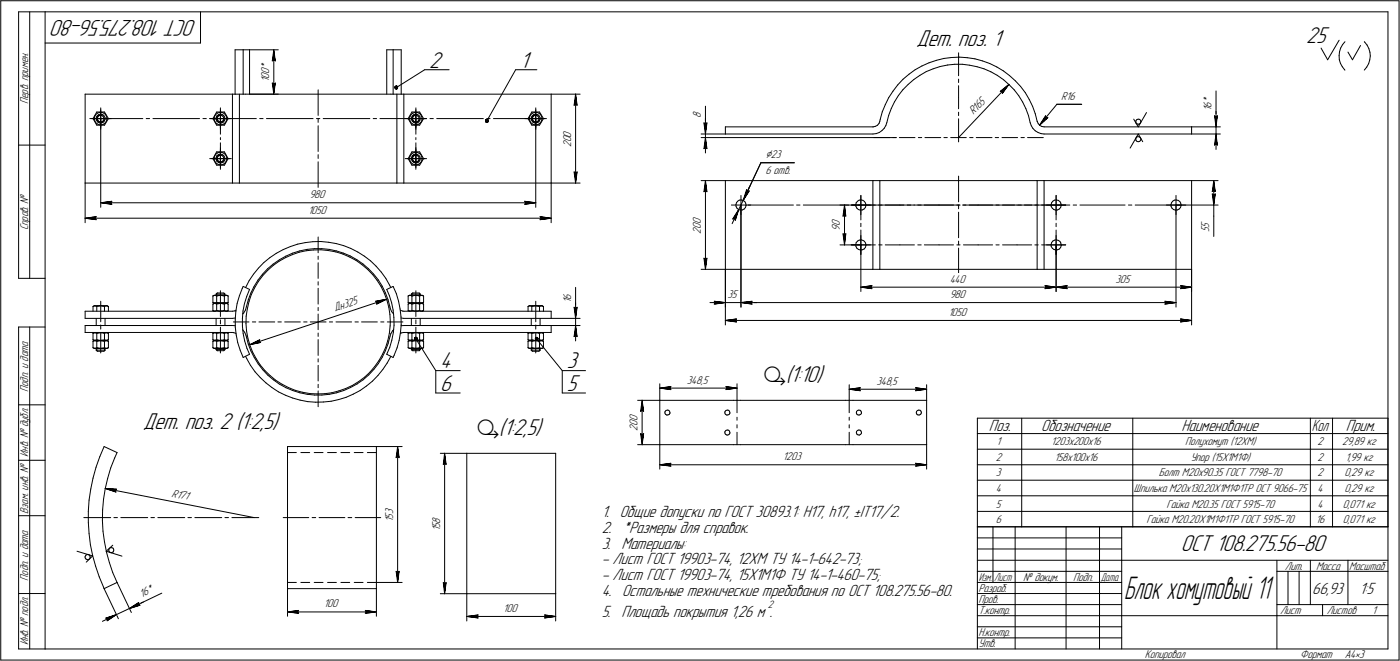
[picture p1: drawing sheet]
<svg xmlns="http://www.w3.org/2000/svg" width="631mm" height="298mm" viewBox="0 0 631 298" stroke-linecap="round" stroke-linejoin="round" font-family="sans-serif">
<defs><g id="words">
<text font-size="15.1" x="506" y="270">Блок хомутовый 11</text>
<g font-size="11.2">
<text x="344" y="172">ä(1:10)</text>
<text x="215" y="196">ä(1:2,5)</text>
</g>
<g font-size="10.9">
<text x="89" y="9" transform="rotate(-180 89 9)">ОСТ 108.275.56-80</text>
<text x="413" y="21">Дет. поз. 1</text>
<text x="588" y="19">25</text>
<text x="193" y="30">2</text>
<text x="234" y="30">1</text>
<text x="198" y="166">4</text>
<text x="255" y="166">3</text>
<text x="198" y="176">6</text>
<text x="255" y="176">5</text>
<text x="65" y="193">Дет. поз. 2 (1:2,5)</text>
<text x="532" y="248">ОСТ 108.275.56-80</text>
</g>
<g font-size="7.8">
<text x="446" y="194">Поз.</text>
<text x="469" y="194">Обозначение</text>
<text x="532" y="194">Наименование</text>
<text x="606" y="194">Прим.</text>
<text x="271" y="233">1. Общие допуски по ГОСТ 30893.1: H17, h17, ±IT17/2.</text>
<text x="271" y="240">2. *Размеры для справок.</text>
<text x="271" y="247">3. Материалы:</text>
<text x="271" y="254">- Лист ГОСТ 19903-74, 12ХМ ТУ 14-1-642-73;</text>
<text x="271" y="261">- Лист ГОСТ 19903-74, 15Х1М1Ф ТУ 14-1-460-75;</text>
<text x="271" y="269">4. Остальные технические требования по ОСТ 108.275.56-80.</text>
<text x="591" y="267">66,93</text>
<text x="612" y="267">1:5</text>
<text x="271" y="278">5. Площадь покрытия 1,26 м .</text>
</g>
<text font-size="7.6" x="591" y="194">Кол</text>
<text font-size="5.9" x="345" y="71">Ç23</text>
<g font-size="5.4">
<text x="121" y="36" transform="rotate(-90 121 36)">0</text>
<text x="121" y="33" transform="rotate(-90 121 33)">0</text>
<text x="121" y="31" transform="rotate(-90 121 31)">*</text>
<text x="121" y="37" transform="rotate(-90 121 37)">1</text>
<text x="13" y="47" transform="rotate(-90 13 47)">Перв. примен.</text>
<text x="478" y="45">R16</text>
<text x="546" y="46" transform="rotate(-90 546 46)">*</text>
<text x="316" y="53" transform="rotate(-90 316 53)">8</text>
<text x="439" y="52" transform="rotate(-47 439 52)">R165</text>
<text x="546" y="50" transform="rotate(-90 546 50)">1</text>
<text x="546" y="49" transform="rotate(-90 546 49)">6</text>
<text x="257" y="64" transform="rotate(-90 257 64)">0</text>
<text x="257" y="62" transform="rotate(-90 257 62)">0</text>
<text x="257" y="66" transform="rotate(-90 257 66)">2</text>
<text x="345" y="78">6 отв.</text>
<text x="139" y="89">980</text>
<text x="139" y="96">1050</text>
<text x="316" y="101" transform="rotate(-90 316 101)">0</text>
<text x="378" y="102" transform="rotate(-90 378 102)">0</text>
<text x="13" y="104" transform="rotate(-90 13 104)">Справ. №</text>
<text x="316" y="105" transform="rotate(-90 316 105)">2</text>
<text x="316" y="103" transform="rotate(-90 316 103)">0</text>
<text x="378" y="104" transform="rotate(-90 378 104)">9</text>
<text x="545" y="105" transform="rotate(-90 545 105)">5</text>
<text x="545" y="103" transform="rotate(-90 545 103)">5</text>
<text x="428" y="127">440</text>
<text x="503" y="127">305</text>
<text x="257" y="136" transform="rotate(-90 257 136)">1</text>
<text x="257" y="135" transform="rotate(-90 257 135)">6</text>
<text x="328" y="134">35</text>
<text x="428" y="134">980</text>
<text x="151" y="140" transform="rotate(-18 151 140)">Дн325</text>
<text x="427" y="142">1050</text>
<text x="309" y="173">348,5</text>
<text x="395" y="173">348,5</text>
<text x="13" y="177" transform="rotate(-90 13 177)">Подп. и дата</text>
<text x="287" y="190" transform="rotate(-90 287 190)">0</text>
<text x="287" y="194" transform="rotate(-90 287 194)">2</text>
<text x="287" y="192" transform="rotate(-90 287 192)">0</text>
<text x="449" y="201">1</text>
<text x="474" y="201">1203х200х16</text>
<text x="534" y="201">Полухомут (12ХМ)</text>
<text x="594" y="201">2</text>
<text x="605" y="201">29,89 кг</text>
<text x="13" y="206" transform="rotate(-90 13 206)">Инв. № дубл.</text>
<text x="353" y="207">1203</text>
<text x="449" y="208">2</text>
<text x="475" y="208">158х100х16</text>
<text x="536" y="208">Упор (15Х1М1Ф)</text>
<text x="594" y="208">2</text>
<text x="606" y="208">1,99 кг</text>
<text x="449" y="215">3</text>
<text x="522" y="215">Болт М20х90.35 ГОСТ 7798-70</text>
<text x="594" y="215">2</text>
<text x="606" y="215">0,29 кг</text>
<text x="449" y="222">4</text>
<text x="511" y="222">Шпилька М20х130.20Х1М1Ф1ТР ОСТ 9066-75</text>
<text x="594" y="222">4</text>
<text x="606" y="222">0,29 кг</text>
<text x="77" y="224" transform="rotate(11 77 224)">R171</text>
<text x="13" y="231" transform="rotate(-90 13 231)">Взам. инв. №</text>
<text x="177" y="234" transform="rotate(-90 177 234)">5</text>
<text x="177" y="232" transform="rotate(-90 177 232)">3</text>
<text x="449" y="229">5</text>
<text x="526" y="229">Гайка М20.35 ГОСТ 5915-70</text>
<text x="594" y="229">4</text>
<text x="605" y="229">0,071 кг</text>
<text x="177" y="235" transform="rotate(-90 177 235)">1</text>
<text x="198" y="239" transform="rotate(-90 198 239)">1</text>
<text x="198" y="238" transform="rotate(-90 198 238)">5</text>
<text x="198" y="236" transform="rotate(-90 198 236)">8</text>
<text x="449" y="236">6</text>
<text x="517" y="236">Гайка М20.20Х1М1Ф1ТР ГОСТ 5915-70</text>
<text x="593" y="236">16</text>
<text x="605" y="236">0,071 кг</text>
<text x="579" y="257">Лит.</text>
<text x="593" y="257">Масса</text>
<text x="608" y="257">Масштаб</text>
<text x="13" y="262" transform="rotate(-90 13 262)">Подп. и дата</text>
<text x="461" y="262">№ докум.</text>
<text x="483" y="262">Подп.</text>
<text x="64" y="269" transform="rotate(-25 64 269)">16*</text>
<text x="441" y="267">Разраб.</text>
<text x="146" y="274">100</text>
<text x="227" y="276">100</text>
<text x="441" y="272">Пров.</text>
<text x="441" y="277">Т.контр.</text>
<text x="577" y="277">Лист</text>
<text x="598" y="277">Листов</text>
<text x="618" y="277">1</text>
<text x="441" y="287">Н.контр.</text>
<text x="13" y="291" transform="rotate(-90 13 291)">Инв. № подл.</text>
<text x="441" y="292">Утв.</text>
<text x="516" y="297">Копировал</text>
<text x="586" y="297">Формат</text>
<text x="606" y="297">A4•3</text>
</g>
<g font-size="5.3">
<text x="441" y="262">Изм.</text>
<text x="448" y="262">Лист</text>
<text x="496" y="262">Дата</text>
</g>
<text font-size="5.1" x="346" y="274">2</text>
</g></defs>
<g fill="none" stroke="#000" stroke-width=".45">
<path d="M0 0v297zM0 0h630zM8 5v120zM8 5h12zM13 5v120zM20 5v287zM20 5h605zM20 19h70zM90 5v14zM603 18l-5 9zM606 19l-1 1zM615 19h.1"/>
<path d="M615 19l1 1zM625 5v287zM630 0v297zM106 22v20zM106 22h4zM110 22h2zM110 22v20zM112 22v20zM112 22h13zM123 27h.1M123 37v5zM123 37v1z"/>
<path d="M123 22l1 5zM123 27h1zM123 22v5zM123 38l1-1zM123 22v20zM124 37l-1 5zM174 22h3zM174 22v20zM177 22h4zM177 22v20zM179 39l12-8zM181 22v20z"/>
<path d="M191 31h11zM232 31l-13 23zM232 31h10zM404 38l-2 3zM407 36l3-3zM407 36l-3 2zM409 38l3-2zM410 33l2-2zM412 36l2-2zM412 31l3-1zM414 34l3-2zM415 30l4-2z"/>
<path d="M417 32l3-1zM419 28l3-1zM420 31l4-1zM422 27l3-1zM424 30l3-1zM425 26h4zM427 29h3zM429 26h3zM430 29h4zM432 24v10zM432 36v1zM432 39v5z"/>
<path d="M432 26h4zM434 29h3zM436 26l3 1zM437 29l3 1zM439 27h4zM440 30l3 1zM443 27l3 2zM443 31l3 1zM446 29l3 1zM446 32l3 2zM449 30l3 2zM449 34l3 2z"/>
<path d="M452 32l3 2zM452 36l3 2zM455 38l2 2zM455 38l-3 4zM455 38l-23 24zM455 34l2 2zM457 36l3 3zM460 39l2 3zM595 22l3 5zM603 25v2zM603 27l1 2zM604 23l-1 2z"/>
<path d="M604 29l1 1zM604 22v1zM605 30l1 1zM605 20l-1 2zM606 31h.1M607 23l2 4zM613 20l-4 7zM616 30l-1 2zM616 20l1 2zM617 29l-1 1zM617 22v2zM617 27v2z"/>
<path d="M617 24v1zM617 25v2zM38 42v40zM38 42h67zM40 53h5zM41 53h4zM42 53l2 3zM43 53v1zM43 52v1zM43 54v1zM43 55l1 1zM43 52l1-1z"/>
<path d="M43 52h.1M43 54h1zM43 53h21zM44 50l-2 3zM44 50h3zM44 56h3zM44 54v1zM44 53v1zM44 56h1zM44 54h.1M44 52h1zM44 52l-1 1z"/>
<path d="M44 51h1zM44 52h.1M44 52v1zM44 55h1zM44 54l1 1zM45 52v-1zM45 55h.1M45 56h1zM45 52h1zM45 51h1zM45 55h1zM46 51h.1"/>
<path d="M45 53h5zM45 53v5zM45 49v4zM45 53h4zM45 53v4zM45 53v40zM46 52h.1M46 51v1zM46 55h.1M46 56h1zM46 51h1zM46 55l1-1z"/>
<path d="M46 52l1 1zM46 52h1zM46 55h1zM47 53h.1M47 56v-1zM47 54h.1M47 51l1 1zM47 52v1zM47 50l2 3zM47 54v1zM47 53v1zM48 52h.1"/>
<path d="M48 55h-1zM48 52v1zM48 54v1zM48 54h.1M49 53l-2 3zM66 53h1zM69 53h21zM91 53h2zM94 53h5zM94 53h21zM95 53h4zM96 53l2 3z"/>
<path d="M97 53v1zM97 54v1zM97 52v1zM97 55l1 1zM97 52l1-1zM97 52h.1M97 54l1 1zM98 50l-2 3zM98 50h3zM98 56h3zM98 53v1zM98 52l-1 1z"/>
<path d="M98 55h.1M98 54v1zM98 56h1zM98 52h.1M98 54h.1M98 52v1zM98 51h1zM98 55h1zM98 54l1 1zM98 52h1zM98 52l1-1zM99 55h.1"/>
<path d="M99 56h1zM99 52h1zM99 51h1zM99 55h1zM99 51l1 1zM99 53h5zM99 53v5zM99 49v4zM99 53h4zM99 53v4zM99 51v9zM100 52h.1"/>
<path d="M100 56h1zM100 51h1zM100 55h1zM100 55l1-1zM100 52h1zM100 52l1 1zM101 53h.1M101 56v-1zM101 52v1zM101 54h.1M101 51l1 1zM101 50l2 3z"/>
<path d="M101 54v1zM101 53v1zM102 52h.1M102 55h-1zM102 52v1zM102 54v1zM102 54h.1M103 53l-2 3zM105 42v40zM105 42h1zM106 42h4zM108 42v40z"/>
<path d="M110 42h1zM111 42h65zM112 42h13zM117 53h2zM120 53h21zM143 53h1zM143 40v12zM143 54v1zM143 57v11zM146 53h21zM168 53h2zM171 53h21z"/>
<path d="M176 42h1zM177 42h4zM179 42v40zM181 42h1zM182 42v40zM182 42h66zM183 53h4zM184 53l2 3zM184 53l1 1zM185 54v1zM185 52l-1 1zM185 55l1 1z"/>
<path d="M185 52l1-1zM185 52h.1M185 53v1zM185 54l1 1zM186 50l-2 3zM186 50h3zM186 56h3zM186 52l-1 1zM186 53v1zM186 54v1zM186 55h.1M186 56h1z"/>
<path d="M186 54h.1M186 52h.1M186 52v1zM186 51h1zM186 55h1zM186 54l1 1zM186 52h1zM186 52l1-1zM187 56h1zM187 55h.1M187 52h1zM187 51h1z"/>
<path d="M187 55h1zM187 51l1 1zM187 53h5zM187 53v5zM187 49v4zM187 53h4zM187 53v4zM187 51v9zM188 52h.1M188 56h1zM188 51h1zM188 55h1z"/>
<path d="M188 52h1zM188 55l1-1zM188 52l1 1zM189 56v-1zM189 53h.1M189 52v1zM189 51l1 1zM189 54h.1M189 50l2 3zM189 54v1zM189 53v1zM190 52h.1"/>
<path d="M190 52v1zM190 55h-1zM190 54v1zM190 54h.1M191 53l-2 3zM194 53h1zM197 53h21zM219 53h2zM222 53h21zM236 53h5zM237 53h4zM238 53l2 3z"/>
<path d="M239 53v1zM239 52v1zM239 54v1zM239 55l1 1zM239 52l1-1zM239 52h.1M239 54h1zM240 50l-2 3zM240 50h3zM240 56h3zM240 54v1zM240 53v1z"/>
<path d="M240 56h1zM240 54h.1M240 52h1zM240 52l-1 1zM240 51h1zM240 52v1zM240 55h1zM240 54l1 1zM240 52h.1M241 52v-1zM241 56h1zM241 55h.1"/>
<path d="M241 51h1zM241 52h1zM241 55h1zM242 51h.1M241 53h5zM241 53v5zM241 49v4zM241 53h4zM241 53v4zM241 53v40zM242 52h.1M242 51v1z"/>
<path d="M242 55h.1M242 56h1zM242 51h1zM242 55l1-1zM242 52l1 1zM242 52h1zM242 55h1zM243 56v-1zM243 53h.1M243 51l1 1zM243 54h.1M243 52v1z"/>
<path d="M243 50l2 3zM243 54v1zM243 53v1zM244 52h.1M244 55h-1zM244 52v1zM244 54v1zM244 54h.1M245 53l-2 3zM248 42v40zM248 42h13zM259 47h.1"/>
<path d="M259 42l1 5zM259 47h1zM259 42v5zM259 42v40zM317 55l1 1zM317 55l1 5zM318 55v5zM318 48v7zM318 56l1-1zM318 53v7zM319 55l-1 5zM327 57v3z"/>
<path d="M327 57h66zM393 57h.1M393 57h1zM394 57l1-1zM396 56h-1zM396 60l1-1zM396 55v1zM397 54l-1 1zM397 59l1-1zM398 50l-1 4zM399 47l-1 3zM399 57l-1 1z"/>
<path d="M400 55l-1 2zM400 44l-1 3zM400 52v3zM402 49l-2 3zM402 41l-2 3zM403 46l-1 3zM405 43l-2 3zM407 40l-2 3zM407 40l2-2zM432 54v10zM432 51v1zM432 44v5z"/>
<path d="M451 41h.1M451 41l4-3zM451 41l1 1zM457 40l2 3zM459 43l2 3zM461 46l1 3zM462 42l2 3zM462 49l1 3zM463 52l1 3zM464 45l1 3zM464 55l1 2zM465 57v1z"/>
<path d="M465 48l1 3zM465 58l1 1zM466 59l2 1zM466 51l1 4zM467 55h.1M467 55l1 1zM468 60h1zM468 56h.1M468 56l4-3zM468 56l1 1zM469 57h1zM470 57h67z"/>
<path d="M471 52l-3 4zM471 52v1zM471 53h1zM476 47h11zM476 47l-8 9zM511 54l2 3zM512 55v1zM512 54v1zM512 56h.1M512 54h1zM512 54h.1M512 56h1z"/>
<path d="M513 54h.1M513 56h1zM513 54h1zM514 54v1zM514 55v1zM514 55h.1M517 51l-4 6zM537 57v3zM537 57h13zM547 52l1 1zM547 52l1 5zM548 52v5z"/>
<path d="M548 41v11zM548 53v-1zM548 50v7zM548 57v3zM8 65h12zM94 71h5zM95 71h4zM96 71l2 3zM97 71v1zM97 72v1zM97 70v1zM97 73l1 1z"/>
<path d="M97 70l1-1zM97 70h.1M97 72l1 1zM98 68l-2 3zM98 68h3zM98 74h3zM98 71v1zM98 70l-1 1zM98 73h.1M98 72v1zM98 74h1zM98 70h.1"/>
<path d="M98 72h.1M98 70v1zM98 69h1zM98 73h1zM98 72l1 1zM98 70h1zM98 70l1-1zM99 74h1zM99 73h.1M99 69h1zM99 70h1zM99 73h1z"/>
<path d="M99 69l1 1zM99 71h5zM99 71v5zM99 67v4zM99 71h4zM99 71v4zM99 62v1zM99 64v9zM100 70h.1M100 74h1zM100 69h1zM100 73h1z"/>
<path d="M100 73l1-1zM100 70h1zM100 70l1 1zM101 74v-1zM101 71h.1M101 70v1zM101 69l1 1zM101 72h.1M101 68l2 3zM101 72v1zM101 71v1zM102 70h.1"/>
<path d="M102 73h-1zM102 70v1zM102 72v1zM102 72h.1M103 71l-2 3zM143 70v1zM143 73v11zM183 71h4zM184 71l2 3zM184 71l1 1zM185 72v1zM185 70l-1 1z"/>
<path d="M185 73l1 1zM185 70l1-1zM185 70h.1M185 71v1zM185 72l1 1zM186 68l-2 3zM186 68h3zM186 74h3zM186 70l-1 1zM186 71v1zM186 72v1zM186 73h.1"/>
<path d="M186 74h1zM186 72h.1M186 70h.1M186 70v1zM186 69h1zM186 73h1zM186 72l1 1zM186 70h1zM186 70l1-1zM187 74h1zM187 73h.1M187 70h1z"/>
<path d="M187 69h1zM187 73h1zM187 69l1 1zM187 71h5zM187 71v5zM187 67v4zM187 71h4zM187 71v4zM187 62v1zM187 64v9zM188 70h.1M188 74h1z"/>
<path d="M188 69h1zM188 73h1zM188 70h1zM188 73l1-1zM188 70l1 1zM189 74v-1zM189 71h.1M189 70v1zM189 69l1 1zM189 72h.1M189 68l2 3zM189 72v1z"/>
<path d="M189 71v1zM190 70h.1M190 70v1zM190 73h-1zM190 72v1zM190 72h.1M191 71l-2 3zM259 77v5zM259 77v1zM259 78l1-1zM260 77l-1 5zM316 60h11z"/>
<path d="M316 62h88zM317 67l1-1zM318 62l-1 5zM318 66l1 1zM318 62l1 5zM318 62v7zM318 60v2zM327 60h66zM343 73l-8 17zM343 73h15zM393 60h2zM394 62h7z"/>
<path d="M395 60h1zM402 62h2zM405 62h7zM414 62h1zM417 62h7zM425 62h2zM428 62h4zM432 62h3zM432 79v12zM437 62h1zM440 62h7zM448 62h2z"/>
<path d="M451 62h7zM460 62h2zM463 62h7zM469 60h1zM470 60h67zM512 63h.1M512 62h.1M512 63v1zM512 62h1zM512 64h1zM513 62h.1M513 60l2 4z"/>
<path d="M513 60l-4 7zM513 64h1zM513 62h1zM514 62v1zM514 63v1zM514 63h.1M537 60h13zM547 65h1zM548 60l-1 5zM548 65h.1M548 60v5zM548 60v7z"/>
<path d="M38 82h67zM38 82v18zM38 98h5zM38 98l5 1zM38 98h210zM43 98v1zM43 98h.1M45 91h5zM45 91l5 1zM45 91h196zM50 91v1zM50 91h.1"/>
<path d="M105 82h3zM108 82h71zM179 82h3zM182 82h66zM236 92l5-1zM236 91h1zM236 91h5zM237 91l-1 1zM243 99l5-1zM243 98h1zM243 98h5zM244 98l-1 1z"/>
<path d="M248 82v18zM248 82h13zM316 81h11zM317 86h1zM318 81l1 5zM318 86h1zM318 81l-1 5zM318 81v40zM327 81v40zM327 81h66zM330 92h4zM330 99l1-1z"/>
<path d="M331 98v1zM332 92v1zM332 93v1zM332 91v1zM332 94h1zM332 91l1-1zM332 91h.1M333 94l1 1zM333 94l-3 5zM333 94l-2 5zM333 94l-3 7zM333 90h1z"/>
<path d="M334 95h1zM334 92h4zM334 92v5zM334 88v4zM334 92v46zM334 90h1zM335 95v-1zM335 90l1 1zM335 90l-2 4zM336 91v1zM336 93l-1 1zM336 92h.1"/>
<path d="M336 93h.1M336 85l1 1zM336 85l-1 5zM337 86h1zM337 92h20zM338 86l-3 4zM338 84l-3 6zM359 92h1zM362 92h20zM378 92h10zM380 97h.1M380 92l1 5z"/>
<path d="M380 97h1zM380 92v5zM380 92v18zM384 92h4zM384 92h1zM386 92v1zM386 93v1zM386 91v1zM386 94h1zM386 91l1-1zM386 91h.1M387 94l1 1z"/>
<path d="M387 92h20zM387 90h1zM388 95h1zM388 92h4zM388 92v5zM388 88v4zM388 92v7zM388 92h6zM388 90h1zM389 95v-1zM389 90v1zM389 91l1 1z"/>
<path d="M390 93l-1 1zM390 92h.1M390 93h.1M393 81h3zM393 81v40zM396 92h1zM396 81h71zM396 81v40zM399 92h6zM405 92h7zM409 92h1zM412 92h20z"/>
<path d="M414 92h1zM416 92h7zM423 92h7zM431 92h2zM432 92v2zM432 96v11zM434 92h1zM434 92h7zM437 92h20zM441 92h6zM449 92h1zM452 92h6z"/>
<path d="M458 92h7zM459 92h1zM462 92h20zM466 92h2zM467 81h3zM467 81v40zM469 92h7zM470 81h67zM470 81v40zM472 92h4zM474 92v1zM474 93v1z"/>
<path d="M474 91v1zM474 94h1zM474 91l1-1zM474 91h.1M475 94l1 1zM475 90h1zM476 95h1zM476 92h4zM476 92v5zM476 88v4zM476 92v7zM476 90h1z"/>
<path d="M477 95v-1zM477 90l1 1zM478 91v1zM478 93l-1 1zM478 92h.1M478 93h.1M484 92h1zM487 92h20zM508 92h2zM511 92h21zM526 92h4zM528 92v1z"/>
<path d="M528 93v1zM528 91v1zM528 94h1zM528 91l1-1zM528 91h.1M529 94l1 1zM529 90h1zM530 95h1zM530 92h4zM530 92v5zM530 88v4zM530 92h19z"/>
<path d="M530 92v46zM530 90h1zM531 95v-1zM531 90l1 1zM532 91v1zM532 93l-1 1zM532 92h.1M532 93h.1M537 81v40zM537 81h12zM546 86h1zM546 87l1 5z"/>
<path d="M546 87l1 1zM547 92v5zM547 97v10zM547 81l1 5zM547 86h1zM547 81l-1 5zM547 88l1-1zM547 81v11zM548 87l-1 5zM119 118l-3 3zM119 118l3-2zM122 116l2-2z"/>
<path d="M123 120l3-2zM123 119l3-2zM124 114l4-2zM126 118l3-2zM126 117l3-2zM128 112l3-1zM129 116l3-1zM129 115l3-1zM131 111l3-1zM132 115l3-1zM132 114l3-1zM134 110l3-1z"/>
<path d="M135 114l3-1zM135 113l3-1zM137 109h4zM138 113h3zM138 112h4zM141 109h4zM141 113h4zM142 112h3zM143 107v7zM143 115v2zM143 118v7zM145 109h3z"/>
<path d="M145 113h3zM145 112h3zM148 113h3zM148 109l3 1zM148 112l4 1zM151 113l3 1zM151 110l4 1zM152 113l3 1zM154 114l3 2zM155 114l3 1zM155 111l3 1zM157 116l3 1z"/>
<path d="M158 115l3 2zM158 112l3 2zM160 117l3 2zM161 117l2 2zM161 114l3 1zM163 119l3 2zM164 115l3 3zM167 118l3 2zM170 120l2 3zM317 116l1 5zM317 116l1 1zM318 117l1-1z"/>
<path d="M319 116l-1 5zM378 110h10zM380 105v5zM380 105v1zM380 106l1-1zM381 105l-1 5zM384 110h4zM386 110v1zM386 111v1zM386 109v1zM386 112h1zM386 109l1-1z"/>
<path d="M386 109h.1M387 112l1 1zM387 108h1zM388 113h1zM388 110h4zM388 110v5zM388 106v4zM388 104v6zM388 101v1zM388 110h6zM388 110v21zM388 108h1z"/>
<path d="M389 113v-1zM389 108v1zM389 109h1zM390 112h-1zM390 109v1zM390 111v1zM390 111h.1M396 110h1zM399 110h6zM405 110h7zM414 110h1zM416 110h7z"/>
<path d="M423 110h7zM431 110h2zM432 109v1zM432 112v11zM434 110h7zM441 110h6zM449 110h1zM452 110h6zM458 110h7zM466 110h2zM469 110h7zM472 110h4z"/>
<path d="M474 110v1zM474 111v1zM474 109v1zM474 112h1zM474 109l1-1zM474 109h.1M475 112l1 1zM475 108h1zM476 113h1zM476 110h4zM476 110v5zM476 106v4z"/>
<path d="M476 104v6zM476 101v1zM476 110v21zM476 108h1zM477 113v-1zM477 108l1 1zM478 109h.1M478 112h-1zM478 109v1zM478 111v1zM478 111h.1M8 125h12z"/>
<path d="M42 138v2zM42 138h.1M42 138h1zM43 138h5zM43 138h1zM44 138v2zM44 138h.1M44 138h1zM45 138h.1M45 138h1zM45 136v9zM46 138h.1"/>
<path d="M46 138h1zM47 138h.1M47 138v2zM47 138h1zM48 138h.1M48 138h1zM49 138v2zM96 137v3zM96 137h.1M96 137h1zM96 140h1zM96 140h.1"/>
<path d="M96 133v3zM96 133h.1M96 133h1zM96 136l1 1zM96 136h.1M96 136h1zM97 137h5zM97 133h5zM97 137h1zM97 133h1zM97 136h1zM97 133h.1"/>
<path d="M98 133h.1M97 133l1-1zM98 137v3zM98 140h.1M98 133v3zM98 136h.1M98 137h.1M98 133h3zM98 132h.1M98 132h3zM98 137h1zM98 133h1z"/>
<path d="M98 136h1zM99 137h.1M99 133h.1M99 136h.1M99 137h1zM99 133h1zM99 136h1zM99 131v12zM100 137h.1M100 133h.1M100 136h.1M100 137h1z"/>
<path d="M100 133h1zM100 136h1zM101 137h.1M101 133h.1M101 132v1zM101 140h.1M101 136h.1M101 137v3zM101 137h1zM101 140h1zM101 133v3zM101 133h1z"/>
<path d="M101 136h1zM102 137h.1M102 133h.1M102 136h.1M102 137h1zM102 133h1zM102 137l1-1zM102 136h1zM103 137v3zM103 133v3zM107 137l-1 3zM108 133l-1 4z"/>
<path d="M109 130l-1 3zM110 129l2 1zM110 129l-1 1zM110 137l-1 3zM111 140l-1 1zM111 138v2zM111 134l-1 3zM111 139v3zM112 135l-1 3zM112 136l-1 3zM112 126l-1 4zM112 130l-1 4z"/>
<path d="M113 132l-1 3zM113 133l-1 3zM114 124l-2 2zM114 129l-1 3zM115 130l-2 3zM116 126l-2 3zM116 127l-1 3zM116 121l-2 3zM118 124l-2 2zM118 124l-2 3zM121 121l2-2zM121 121l-3 3z"/>
<path d="M121 122l2-2zM121 122l-3 2zM143 127v1zM143 130v7zM143 139v1zM166 121l2 3zM166 121l2 2zM168 124l2 2zM168 123l2 3zM169 136h1zM169 136l5-1zM170 137l4-2z"/>
<path d="M170 126l2 3zM170 136v1zM172 129l1 3zM172 123l2 2zM172 129l2 3zM173 132l1 3zM174 132l1 3zM174 125l2 3zM174 130l3-1zM174 130l1 3zM174 135l1 3zM175 135l1 3z"/>
<path d="M175 138l1 4zM175 133l1 3zM176 128v2zM176 138v1zM176 139v1zM176 136l1 4zM177 140v3zM177 129l2 3zM179 132l1 4zM180 136v3zM180 139l1 4zM180 140h1z"/>
<path d="M184 137v3zM184 137h.1M184 140h.1M184 133v3zM184 133h.1M184 136v1zM184 136h.1M184 137h6zM184 137h1zM184 133h6zM184 133h1zM184 136h1z"/>
<path d="M185 137h1zM185 133h1zM185 136h1zM185 133h.1M186 133h.1M185 133l1-1zM186 137v3zM186 137h.1M186 140h.1M186 133v3zM186 136h.1M186 133h3z"/>
<path d="M186 132h.1M186 132h3zM186 137h1zM186 133h1zM186 136h1zM187 137h.1M187 133h.1M187 136h.1M187 137h1zM187 133h1zM187 131v12zM188 137h.1"/>
<path d="M188 133h.1M188 136h.1M188 137h1zM188 133h1zM188 136h1zM189 137h.1M189 133h.1M189 132v1zM189 140h.1M189 136h.1M189 137v3zM189 137h1z"/>
<path d="M189 140h1zM189 133v3zM189 133h1zM189 136h1zM190 137h.1M190 133h.1M190 136h.1M190 137h1zM190 133h1zM190 137l1-1zM190 136h1zM191 137v3z"/>
<path d="M191 133v3zM238 138v2zM238 138h.1M238 138h1zM239 138h5zM239 138h1zM240 138v2zM240 138h.1M240 138h1zM241 138h.1M241 138h1zM241 136v9z"/>
<path d="M242 138h.1M242 138h1zM243 138h.1M243 138v2zM243 138h1zM244 138h.1M244 138h1zM245 138v2zM259 138v1zM259 138v5zM259 129v9zM259 139l1-1z"/>
<path d="M259 136v7zM260 138l-1 5zM316 121h11zM320 136h7zM322 136h5zM322 136h.1M322 137l5-1zM322 136v1zM327 121h66zM327 121v25zM327 121v17zM327 136h7z"/>
<path d="M334 136h5zM334 136l5 1zM334 136h196zM334 136h7zM338 136l1 1zM339 136h-1zM388 129h5zM388 129l5 1zM388 129h88zM392 129l1 1zM393 129h-1zM393 121h3z"/>
<path d="M396 121h71zM467 121h3zM470 121h67zM471 130l5-1zM471 129h.1M471 129h5zM471 129v1zM476 129h5zM476 129l5 1zM476 129h61zM480 129l1 1zM481 129h-1z"/>
<path d="M525 137l5-1zM525 136h.1M525 136h5zM525 136v1zM532 130l5-1zM532 129h.1M532 129h5zM532 129v1zM537 121v25zM537 121v10zM8 147v145zM8 147h12z"/>
<path d="M13 147v145zM38 140v3zM38 143h67zM38 140h67zM38 147v3zM38 147h67zM38 150h67zM42 150v3zM42 153h.1M42 153h1zM42 150h1zM42 150h.1"/>
<path d="M42 154v3zM42 157h.1M42 157h1zM42 154l1-1zM42 154h.1M42 154h1zM43 153h5zM43 157h5zM43 153h1zM43 150h1zM43 157h1zM43 154h1z"/>
<path d="M43 143v4zM43 157v1zM43 158h2zM43 158h1zM44 150v3zM44 153h.1M44 150h.1M44 154v3zM44 157h.1M44 154h.1M44 158h.1M44 157v1z"/>
<path d="M44 158h1zM44 150h1zM44 154h1zM44 153h1zM44 157h1zM45 150h.1M45 154h.1M45 153h.1M45 157h.1M45 153h1zM45 150h1zM45 157h1z"/>
<path d="M45 154h1zM45 158h2zM45 150v9zM45 146v2zM46 153h.1M46 150h.1M46 157h.1M46 154h.1M46 150h1zM46 154h1zM46 153h1zM46 157h1z"/>
<path d="M47 150h.1M47 154h.1M47 153h.1M47 150v3zM47 153h1zM47 150h1zM47 154v3zM47 157h.1M47 157h1zM47 154h1zM47 157v1zM47 158h.1"/>
<path d="M47 143v4zM48 153h.1M48 150h.1M48 157h.1M48 154h.1M48 153h1zM48 150h1zM48 157h1zM48 153l1 1zM48 154h1zM49 150v3zM49 154v3z"/>
<path d="M96 154v3zM96 157h.1M96 157h1zM96 154l1-1zM96 154h.1M96 150v3zM96 153h.1M96 153h1zM96 150h1zM96 150h.1M96 154h1zM97 157h5z"/>
<path d="M97 153h5zM97 140h1zM97 157h1zM97 154h1zM97 153h1zM97 150h1zM97 143v4zM97 157h.1M98 157h.1M97 157l1 1zM98 154v3zM98 154h.1"/>
<path d="M98 150v3zM98 153h.1M98 150h.1M98 157h3zM98 158h.1M98 158h3zM98 154h1zM98 150h1zM98 140h1zM98 157h1zM98 153h1zM99 154h.1"/>
<path d="M99 150h.1M99 140h.1M99 157h.1M99 153h.1M99 140h1zM99 157h1zM99 154h1zM99 153h1zM99 150h1zM99 144v2zM99 147v12zM100 140h.1"/>
<path d="M100 157h.1M100 154h.1M100 153h.1M100 150h.1M100 154h1zM100 150h1zM100 140h1zM100 157h1zM100 153h1zM101 154h.1M101 150h.1M101 157h.1"/>
<path d="M101 153h.1M101 154v3zM101 157h1zM101 154h1zM101 150v3zM101 153h1zM101 150h1zM101 143v4zM101 157v1zM102 140h.1M102 157h.1M102 154h.1"/>
<path d="M102 153h.1M102 150h.1M102 140h1zM102 157h1zM102 153l1 1zM102 153h1zM102 150h1zM102 154h1zM103 154v3zM103 150v3zM105 143h1zM105 140h1z"/>
<path d="M105 147h1zM105 150h.1M105 145h7zM105 150h1zM106 140h.1M106 147v4zM106 144v3zM106 140v4zM106 151l1 3zM107 154l1 4zM108 158l2 3zM109 144v3z"/>
<path d="M109 147l1 3zM109 149l1 1zM109 140v4zM110 150v4zM110 141h-1zM110 154l1 3zM110 150l1 1zM111 151v1zM111 146v3zM111 142v4zM111 152l1 3zM111 149l1 3z"/>
<path d="M111 157l1 3zM112 152l1 4zM112 155l1 3zM113 155l4-2zM113 155l4-1zM113 155l61-20zM113 156l1 3zM113 158l2 3zM114 145h1zM114 159l1 3zM117 145h7zM117 154h.1"/>
<path d="M117 153v1zM125 145h2zM128 145h7zM137 145h1zM140 145h3zM143 153v7zM143 150v2zM143 145v4zM143 141v4zM143 145h4zM148 145h2zM151 145h7z"/>
<path d="M160 145h1zM163 145h7zM172 145h1zM172 160l-1 2zM174 158l-2 3zM174 157l-2 3zM174 160l3 1zM174 145h8zM175 153l-1 4zM175 155l-1 3zM175 150v3zM176 156l-2 4z"/>
<path d="M176 152l-1 3zM176 142v3zM176 147l-1 3zM176 145v2zM176 150v2zM176 140l1 1zM177 153l-1 3zM177 149l-1 1zM177 149h.1M177 150v3zM177 143l1 3zM178 146l-1 4z"/>
<path d="M179 157l-1 3zM180 153l-1 4zM180 150v3zM180 150h1zM181 143v3zM181 143h1zM181 147h1zM181 146l-1 4zM181 150h1zM181 140h1zM182 143h66zM182 140h66z"/>
<path d="M182 147h66zM182 150h66zM184 154v3zM184 157h.1M184 154v-1zM184 154h.1M184 150v3zM184 153h.1M184 150h.1M184 140h1zM184 157h1zM184 157h6z"/>
<path d="M184 153h6zM184 154h1zM184 153h1zM184 150h1zM185 140h1zM185 157h1zM185 154h1zM185 153h1zM185 150h1zM185 143v4zM185 157h.1M186 157h.1"/>
<path d="M185 157l1 1zM186 154v3zM186 154h.1M186 150v3zM186 153h.1M186 150h.1M186 157h3zM186 158h.1M186 158h3zM186 154h1zM186 150h1zM186 140h1z"/>
<path d="M186 157h1zM186 153h1zM187 154h.1M187 150h.1M187 140h.1M187 157h.1M187 153h.1M187 154h1zM187 150h1zM187 144v2zM187 147v12zM187 153l9 14z"/>
<path d="M188 140h.1M188 157h.1M188 154h.1M188 153h.1M188 150h.1M188 154h1zM188 150h1zM188 140h1zM188 157h1zM188 153h1zM189 154h.1M189 150h.1"/>
<path d="M189 157h.1M189 153h.1M189 154v3zM189 157h1zM189 154h1zM189 150v3zM189 153h1zM189 150h1zM189 143v4zM189 157v1zM190 140h.1M190 157h.1"/>
<path d="M190 154h.1M190 153h.1M190 150h.1M190 140h1zM190 157h1zM190 153l1 1zM190 153h1zM190 150h1zM190 154h1zM191 154v3zM191 150v3zM238 154v3z"/>
<path d="M238 157h.1M238 157h1zM238 154l1-1zM238 154h.1M238 150v3zM238 153h.1M238 153h1zM238 150h1zM238 150h.1M238 154h1zM239 157h5zM239 153h5z"/>
<path d="M239 157h1zM239 154h1zM239 153h1zM239 150h1zM239 143v4zM239 157v1zM239 158h2zM239 158h1zM240 154v3zM240 157h.1M240 154h.1M240 150v3z"/>
<path d="M240 153h.1M240 150h.1M240 158h.1M240 157v1zM240 158h1zM240 154h1zM240 150h1zM240 157h1zM240 153h1zM241 154h.1M241 150h.1M241 157h.1"/>
<path d="M241 153h.1M241 157h1zM241 154h1zM241 153h1zM241 150h1zM241 158h2zM241 150v9zM241 146v2zM242 157h.1M242 154h.1M242 153h.1M242 150h.1"/>
<path d="M242 153l11 14zM242 154h1zM242 150h1zM242 157h1zM242 153h1zM243 154h.1M243 150h.1M243 157h.1M243 153h.1M243 154v3zM243 157h1zM243 154h1z"/>
<path d="M243 150v3zM243 153h1zM243 150h1zM243 157v1zM243 158h.1M243 143v4zM244 157h.1M244 154h.1M244 153h.1M244 150h.1M244 157h1zM244 153l1 1z"/>
<path d="M244 153h1zM244 150h1zM244 154h1zM245 154v3zM245 150v3zM248 140v3zM248 147v3zM248 143h13zM248 147h13zM259 152v-1zM259 147v5zM259 151l1 1z"/>
<path d="M259 147l1 5zM259 147v7zM259 143v4zM327 144h5zM327 144l5 1zM327 144h210zM331 144l1 1zM332 144h-1zM532 145l5-1zM532 144h.1M532 144h5zM532 144v1z"/>
<path d="M110 161l2-1zM111 161v1zM111 162l2 3zM113 165l2 2zM115 161l1 3zM115 167l2 3zM115 162l2 2zM116 164l2 3zM117 164l2 3zM117 170l3 2zM118 167l3 2zM119 167l3 2z"/>
<path d="M120 172l3 3zM121 169l2 2zM122 169l2 2zM123 175l2 2zM123 171l3 2zM124 171l3 2zM125 177l4 1zM126 173l3 2zM127 173l3 2zM129 178l3 1zM129 175l3 1zM130 175l3 1z"/>
<path d="M132 176l3 1zM132 179l3 1zM133 176l3 1zM135 177l3 1zM136 177h4zM138 178h4zM140 177h3zM142 178h3zM143 177h3zM143 176v7zM143 173v2zM143 165v7z"/>
<path d="M143 162v1zM145 178h3zM146 177h3zM148 178l4-1zM149 177l4-1zM152 177l3-1zM153 176l3-1zM155 176l3-1zM156 175l3-1zM156 179l3-1zM158 175l3-2zM159 174l3-2z"/>
<path d="M159 178l3-2zM161 173l3-2zM162 172l2-2zM162 176l3-2zM164 171l2-2zM164 170l3-2zM165 174l3-2zM168 166l-2 3zM169 165l-2 3zM170 169l-2 3zM170 164l-2 2zM171 162l-2 3z"/>
<path d="M172 161l-2 3zM172 166l-2 3zM174 164l-2 2zM176 161l-2 3zM178 160l-1 1zM196 167v10zM196 167h11zM196 177h11zM253 167v10zM253 167h11zM253 177h11zM297 173v7z"/>
<path d="M297 175l5-1zM297 175l5 1zM297 175h35zM302 175v1zM302 174v1zM327 176l5-1zM327 174l1 1zM327 174l5 1zM328 175l-1 1zM332 173v7zM383 173v7zM383 175h5z"/>
<path d="M383 175l5 1zM383 175h34zM387 175l1 1zM388 175h-1zM412 176l5-1zM412 175h1zM412 175h5zM413 175l-1 1zM417 173v7zM8 182h12zM135 180l4 1zM139 181h3z"/>
<path d="M142 181h4zM146 181h3zM149 181l4-1zM153 180l3-1zM287 180h10zM289 185h.1M289 195v5zM289 195v1zM289 180l1 5zM289 185h1zM289 180v5zM289 196l1-1z"/>
<path d="M289 180v20zM290 195l-1 5zM297 180v20zM297 180h33zM300 186v1zM300 185v1zM300 187h.1M300 185h1zM300 185h.1M300 187h1zM301 185h.1M301 187h.1"/>
<path d="M301 185h1zM302 185v1zM302 186l-1 1zM302 186h.1M327 186v1zM327 195v1zM327 185v1zM327 194v1zM327 187h.1M327 196h.1M327 185h1zM327 185h.1"/>
<path d="M327 194h1zM327 194h.1M327 187h1zM327 196h1zM328 185h.1M328 194h.1M328 187h1zM328 196h1zM328 185h1zM328 194h1zM329 185v1zM329 194v1z"/>
<path d="M329 186v1zM329 186h.1M329 195v1zM329 195h.1M330 180h4zM332 180v6zM332 188v1zM332 191v2zM332 195v5zM334 180h47zM381 180h3zM383 180v6z"/>
<path d="M383 188v1zM383 191v2zM383 195v5zM384 180h33zM386 186v1zM386 195v1zM386 185v1zM386 194v1zM386 187h1zM386 196h1zM386 185h1zM386 185h.1"/>
<path d="M386 194h1zM386 194h.1M387 187h.1M387 196h.1M387 185h1zM387 194h1zM387 187h1zM387 196h1zM388 185h.1M388 194h.1M388 185v1zM388 194v1z"/>
<path d="M388 186v1zM388 186h.1M388 195v1zM388 195h.1M413 186v1zM413 185v1zM413 187h1zM413 185h1zM413 185h.1M414 187h.1M414 185h1zM414 187h1z"/>
<path d="M415 185h.1M415 185v1zM415 186v1zM415 186h.1M417 180v20zM440 188h185zM440 195h185zM440 188v49zM460 188v49zM510 188v49zM590 188v49zM600 188v49z"/>
<path d="M625 188v49zM8 207h12zM42 215l-1 5zM43 210l-1 5zM45 206l-2 4zM47 201l6 3zM47 201l-2 5zM49 215l-2 5zM50 211l-1 4zM52 206l-2 5zM53 204l-1 2zM130 201h40z"/>
<path d="M130 201v64zM130 204h4zM136 204h4zM142 204h4zM148 204h4zM154 204h4zM160 204h4zM166 204h4zM170 201v64zM170 201h11zM178 206h1zM179 201l1 5z"/>
<path d="M179 206h1zM179 201l-1 5zM179 201v61zM198 204h12zM200 209h.1M200 204l1 5zM200 209h1zM200 204v5zM200 204v63zM210 204h40zM210 204v63zM250 204v63z"/>
<path d="M287 200h10zM297 200h33zM297 200v11zM297 209h5zM297 209l5 1zM297 209h120zM302 209v1zM302 209h.1M330 200h4zM334 200h47zM381 200h3zM384 200h33z"/>
<path d="M412 210l5-1zM412 209h1zM412 209h5zM413 209l-1 1zM417 200v11zM440 202h20zM440 209h20zM440 216h20zM460 202h50zM460 209h50zM460 216h50zM510 202h80z"/>
<path d="M510 209h80zM510 216h80zM590 202h10zM590 209h10zM590 216h10zM600 202h25zM600 209h25zM600 216h25zM8 232h12zM38 233h12zM40 230v5zM40 235v5z"/>
<path d="M40 225v5zM41 220l-1 5zM46 235v4zM46 230v5zM46 239l1 5zM47 225l-1 5zM47 220v5zM47 220h5zM47 220l5 2zM47 220l68 13zM51 233h2zM52 221v-1z"/>
<path d="M52 221v1zM54 233h13zM68 233h2zM71 233h12zM85 233h1zM88 233h12zM101 233h2zM104 233h13zM128 233h11zM141 233h1zM144 233h11zM157 233h1z"/>
<path d="M160 233h12zM440 223h20zM440 230h20zM440 237h20zM440 237h185zM440 237v55zM447 237v25zM457 237v55zM460 223h50zM460 230h50zM460 237h50zM480 237v55z"/>
<path d="M495 237v55zM505 237v55zM510 223h80zM510 230h80zM510 237h80zM590 223h10zM590 230h10zM590 237h10zM600 223h25zM600 230h25zM600 237h25zM35 248l7 2z"/>
<path d="M38 251h.1M38 251l1 1zM39 250h.1M39 250l-1 1zM39 252h.1M39 253l3-3zM39 250h1zM39 252h1zM40 250h.1M40 252h.1M40 240l1 5zM40 250l1 1z"/>
<path d="M41 251h.1M41 251l-1 1zM41 245l1 5zM42 250l1 5zM43 255l2 5zM45 260l2 4zM47 244l1 5zM48 248l3-2zM48 248l7 3zM48 249l1 4zM49 248h.1M49 248v1z"/>
<path d="M49 253l2 5zM49 247h1zM49 247v1zM49 249h1zM50 247h.1M50 249h.1M50 249h1zM50 247h1zM51 258l2 4zM51 247h.1M51 248v1zM51 247v1z"/>
<path d="M178 257l1 5zM178 257l1 1zM179 258l1-1zM180 257l-1 5zM440 247h65zM440 252h65zM440 242h65zM440 257h65zM505 252h120zM575 252v40zM575 257h15zM580 257v15z"/>
<path d="M585 257v15zM590 252v20zM590 257h35zM607 252v20zM8 267h12zM46 280l6-3zM47 264v1zM47 265l6-3zM47 265l6 14zM48 278l4-1zM48 278v1zM48 280l4-3z"/>
<path d="M48 279v1zM52 277l6-3zM53 262l6 14zM58 274l5-2zM58 274l5-1zM58 274l4-3zM58 274l7-3zM62 272l1 1zM62 271v1zM63 272l10-5zM130 265h40zM130 262h4z"/>
<path d="M130 265v13zM130 276l5-1zM130 276h5zM130 276h40zM134 276h1zM135 275l-1 1zM136 262h4zM142 262h4zM148 262h4zM154 262h4zM160 262h4zM165 276h5z"/>
<path d="M165 275v1zM165 275l5 1zM165 276h.1M166 262h4zM170 265v13zM170 262h11zM198 267h12zM200 262v5zM200 262v1zM200 263l1-1zM201 262l-1 5zM210 267h40z"/>
<path d="M210 267v13zM210 278l5-1zM210 278h5zM210 278h40zM215 278h.1M215 277v1zM245 278h5zM245 277l1 1zM245 277l5 1zM246 278h-1zM250 267v13zM440 267h65z"/>
<path d="M440 272h65zM440 277h65zM440 262h65zM505 277h70zM575 277h50zM575 272h50zM596 272v5zM0 297h630zM8 292h12zM20 292h605zM440 282h65zM440 287h65z"/>
</g>
<g fill="#fff" stroke="#fff" stroke-width=".45">
<path d="M139 92h9zM139 92h9zM139 92h9zM139 93h9zM139 93h9zM139 93h9zM139 93h9zM139 93h9zM139 93h9zM139 93h9zM139 93h9zM139 93h9zM139 93h9zM139 93h9zM139 93h9zM139 94h9zM139 94h9zM139 94h9zM139 94h9zM139 94h9zM139 94h9zM139 94h9zM139 94h9zM139 94h9zM139 94h9zM139 94h9zM139 94h9zM139 95h9zM139 95h9zM139 95h9zM139 95h9zM139 95h9zM139 95h9zM139 95h9zM139 95h9zM139 95h9zM139 95h9zM139 95h9zM139 96h9zM139 96h9zM139 96h9zM139 96h9zM139 96h9zM139 96h9zM139 96h9zM139 96h9zM139 96h9zM139 96h9zM139 96h9zM139 96h9zM139 97h9zM139 97h9zM139 97h9zM139 97h9zM139 97h9zM139 97h9zM139 97h9zM139 97h9zM139 97h9z"/>
<path d="M43 97h1zM43 97h1zM42 97h2zM41 97h3zM41 98h3zM40 98h4zM40 98h4zM40 98h4zM40 98h4zM39 98h5zM39 98h5zM39 98h5zM39 98h5zM38 98h6zM39 98h5zM39 98h5zM39 99h5zM39 99h5zM39 99h5zM40 99h4zM40 99h4zM40 99h4zM40 99h4zM41 99h3zM41 99h3zM42 99h2zM43 99h1zM43 99h1z"/>
<path d="M243 97h1zM243 97h1zM243 97h2zM243 97h2zM243 98h3zM243 98h4zM243 98h4zM243 98h4zM243 98h4zM243 98h4zM243 98h5zM243 98h5zM243 98h5zM243 98h5zM243 98h5zM243 98h5zM243 99h5zM243 99h5zM243 99h4zM243 99h4zM243 99h4zM243 99h4zM243 99h4zM243 99h3zM243 99h2zM243 99h2zM243 99h1zM243 99h1z"/>
<path d="M253 58h5zM253 59h5zM253 59h5zM253 59h5zM253 59h5zM253 59h5zM253 59h5zM253 59h5zM253 59h5zM253 59h5zM253 59h5zM253 59h5zM253 59h5zM253 60h5zM253 60h5zM253 60h5zM253 60h5zM253 60h5zM253 60h5zM253 60h5zM253 60h5zM253 60h5zM253 60h5zM253 60h5zM253 60h5zM253 61h5zM253 61h5zM253 61h5zM253 61h5zM253 61h5zM253 61h5zM253 61h5zM253 61h5zM253 61h5zM253 61h5zM253 61h5zM253 61h5zM253 62h5zM253 62h5zM253 62h5zM253 62h5zM253 62h5zM253 62h5zM253 62h5zM253 62h5zM253 62h5zM253 62h5zM253 62h5zM253 62h5zM253 63h5zM253 63h5zM253 63h5zM253 63h5zM253 63h5zM253 63h5zM253 63h5zM253 63h5zM253 63h5zM253 63h5zM253 63h5zM253 63h5zM253 64h5zM253 64h5zM253 64h5zM253 64h5zM253 64h5zM253 64h5zM253 64h5zM253 64h5zM253 64h5zM253 64h5zM253 64h5zM253 65h5zM253 65h5zM253 65h5zM253 65h5zM253 65h5zM253 65h5zM253 65h5zM253 65h5zM253 65h5zM253 65h5zM253 65h5zM253 65h5zM253 66h5zM253 66h5zM253 66h5zM253 66h5zM253 66h5zM253 66h5zM253 66h5zM253 66h5zM253 66h5zM253 66h5z"/>
<path d="M259 43h1zM259 43h1zM259 43h1zM259 43h1zM259 43h1zM259 43h1zM259 43h1zM259 43h1zM259 44h1zM259 44h1zM259 44h1zM259 44h1zM259 44h1zM259 44h1zM259 44h1zM259 44h1zM259 44h1zM259 44h1zM259 44h1zM259 44h1zM259 45h1zM259 45h1zM259 45h1zM259 45h1zM259 45h1zM258 45h2zM258 45h2zM258 45h2zM258 45h2zM258 45h2zM258 45h2zM258 45h2zM258 46h2zM258 46h2zM258 46h2zM258 46h2zM258 46h2zM258 46h2zM258 46h2zM258 46h2zM258 46h2zM258 46h2zM258 46h2zM258 46h2zM258 47h2zM258 47h2zM258 47h3zM258 47h3zM258 47h3zM258 47h3zM258 47h3zM258 47h3zM258 47h3zM258 47h3zM258 47h3zM258 47h3zM258 48h3zM258 48h3zM258 48h3zM258 48h3z"/>
<path d="M258 77h3zM258 77h3zM258 77h3zM258 77h3zM258 77h3zM258 77h3zM258 77h3zM258 78h3zM258 78h3zM258 78h3zM258 78h3zM258 78h3zM258 78h3zM258 78h3zM258 78h3zM258 78h2zM258 78h2zM258 78h2zM258 78h2zM258 79h2zM258 79h2zM258 79h2zM258 79h2zM258 79h2zM258 79h2zM258 79h2zM258 79h2zM258 79h2zM258 79h2zM258 79h2zM258 80h2zM258 80h2zM258 80h2zM258 80h2zM258 80h2zM259 80h1zM259 80h1zM259 80h1zM259 80h1zM259 80h1zM259 80h1zM259 80h1zM259 81h1zM259 81h1zM259 81h1zM259 81h1zM259 81h1zM259 81h1zM259 81h1zM259 81h1zM259 81h1zM259 81h1zM259 81h1zM259 81h1zM259 82h1zM259 82h1zM259 82h1zM259 82h1zM259 82h1zM259 82h1zM259 82h1z"/>
<path d="M234 23h6zM234 23h6zM234 23h6zM234 23h6zM234 23h6zM234 23h6zM234 23h6zM234 23h6zM234 23h6zM234 23h6zM234 23h6zM234 24h6zM234 24h6zM234 24h6zM234 24h6zM234 24h6zM234 24h6zM234 24h6zM234 24h6zM234 24h6zM234 24h6zM234 24h6zM234 24h6zM234 25h6zM234 25h6zM234 25h6zM234 25h6zM234 25h6zM234 25h6zM234 25h6zM234 25h6zM234 25h6zM234 25h6zM234 25h6zM234 25h6zM234 26h6zM234 26h6zM234 26h6zM234 26h6zM234 26h6zM234 26h6zM234 26h6zM234 26h6zM234 26h6zM234 26h6zM234 26h6zM234 27h6zM234 27h6zM234 27h6zM234 27h6zM234 27h6zM234 27h6zM234 27h6zM234 27h6zM234 27h6zM234 27h6zM234 27h6zM234 27h6zM234 28h6zM234 28h6zM234 28h6zM234 28h6zM234 28h6zM234 28h6zM234 28h6zM234 28h6zM234 28h6zM234 28h6zM234 28h6zM234 28h6zM234 29h6zM234 29h6zM234 29h6zM234 29h6zM234 29h6zM234 29h6zM234 29h6zM234 29h6zM234 29h6zM234 29h6zM234 29h6zM234 29h6zM234 30h6zM234 30h6zM234 30h6zM234 30h6zM234 30h6zM234 30h6zM234 30h6zM234 30h6zM234 30h6zM234 30h6zM234 30h6zM234 30h6zM234 31h6zM234 31h6zM234 31h6zM234 31h6zM234 31h6zM234 31h6zM234 31h6zM234 31h6zM234 31h6zM234 31h6zM234 31h6zM234 31h6zM234 32h6zM234 32h6zM234 32h6zM234 32h6zM234 32h6zM234 32h6zM234 32h6zM234 32h6zM234 32h6zM234 32h6zM234 32h6zM234 33h6z"/>
<path d="M193 23h7zM193 23h7zM193 23h7zM193 23h7zM193 23h7zM193 23h7zM193 23h7zM193 23h7zM193 23h7zM193 23h7zM193 23h7zM193 24h7zM193 24h7zM193 24h7zM193 24h7zM193 24h7zM193 24h7zM193 24h7zM193 24h7zM193 24h7zM193 24h7zM193 24h7zM193 24h7zM193 25h7zM193 25h7zM193 25h7zM193 25h7zM193 25h7zM193 25h7zM193 25h7zM193 25h7zM193 25h7zM193 25h7zM193 25h7zM193 25h7zM193 26h7zM193 26h7zM193 26h7zM193 26h7zM193 26h7zM193 26h7zM193 26h7zM193 26h7zM193 26h7zM193 26h7zM193 26h7zM193 27h7zM193 27h7zM193 27h7zM193 27h7zM193 27h7zM193 27h7zM193 27h7zM193 27h7zM193 27h7zM193 27h7zM193 27h7zM193 27h7zM193 28h7zM193 28h7zM193 28h7zM193 28h7zM193 28h7zM193 28h7zM193 28h7zM193 28h7zM193 28h7zM193 28h7zM193 28h7zM193 28h7zM193 29h7zM193 29h7zM193 29h7zM193 29h7zM193 29h7zM193 29h7zM193 29h7zM193 29h7zM193 29h7zM193 29h7zM193 29h7zM193 29h7zM193 30h7zM193 30h7zM193 30h7zM193 30h7zM193 30h7zM193 30h7zM193 30h7zM193 30h7zM193 30h7zM193 30h7zM193 30h7zM193 30h7zM193 31h7zM193 31h7zM193 31h7zM193 31h7zM193 31h7zM193 31h7zM193 31h7zM193 31h7zM193 31h7zM193 31h7zM193 31h7zM193 31h7zM193 32h7zM193 32h7zM193 32h7zM193 32h7zM193 32h7zM193 32h7zM193 32h7zM193 32h7zM193 32h7zM193 32h7zM193 32h7zM193 33h7z"/>
<path d="M139 85h8zM139 85h8zM139 86h8zM139 86h8zM139 86h8zM139 86h8zM139 86h8zM139 86h8zM139 86h8zM139 86h8zM139 86h8zM139 86h8zM139 86h8zM139 86h8zM139 87h8zM139 87h8zM139 87h8zM139 87h8zM139 87h8zM139 87h8zM139 87h8zM139 87h8zM139 87h8zM139 87h8zM139 87h8zM139 87h8zM139 88h8zM139 88h8zM139 88h8zM139 88h8zM139 88h8zM139 88h8zM139 88h8zM139 88h8zM139 88h8zM139 88h8zM139 88h8zM139 88h8zM139 89h8zM139 89h8zM139 89h8zM139 89h8zM139 89h8zM139 89h8zM139 89h8zM139 89h8zM139 89h8zM139 89h8zM139 89h8zM139 89h8zM139 90h8zM139 90h8zM139 90h8zM139 90h8zM139 90h8zM139 90h8zM139 90h8zM139 90h8zM139 90h8z"/>
<path d="M50 90h1zM50 90h1zM49 90h2zM48 90h3zM48 91h3zM47 91h4zM47 91h4zM47 91h4zM47 91h4zM46 91h5zM46 91h5zM46 91h5zM46 91h5zM46 91h5zM45 91h6zM46 91h5zM46 92h5zM46 92h5zM46 92h5zM46 92h5zM47 92h4zM47 92h4zM47 92h4zM47 92h4zM48 92h3zM49 92h2zM49 92h2zM50 92h1z"/>
<path d="M236 90h1zM236 90h1zM236 90h2zM236 90h2zM236 91h3zM236 91h4zM236 91h4zM236 91h4zM236 91h4zM236 91h4zM236 91h5zM236 91h5zM236 91h5zM236 91h5zM236 91h5zM236 91h5zM236 92h5zM236 92h5zM236 92h5zM236 92h4zM236 92h4zM236 92h4zM236 92h4zM236 92h4zM236 92h3zM236 92h2zM236 92h1zM236 92h1z"/>
<path d="M117 28h5zM117 28h5zM117 28h5zM117 28h5zM117 28h5zM117 28h5zM117 28h5zM117 28h5zM117 28h5zM117 28h5zM117 29h5zM117 29h5zM117 29h5zM117 29h5zM117 29h5zM117 29h5zM117 29h5zM117 29h5zM117 29h5zM117 29h5zM117 29h5zM117 29h5zM117 30h5zM117 30h5zM117 30h5zM117 30h5zM117 30h5zM117 30h5zM117 30h5zM117 30h5zM117 30h5zM117 30h5zM117 30h5zM117 30h5zM117 31h5zM117 31h5zM117 31h5zM117 31h5zM117 31h5zM117 31h5zM117 31h5zM117 31h5zM117 31h5zM117 31h5zM117 31h5zM117 31h5zM117 32h5zM117 32h5zM117 32h5zM117 32h5zM117 32h5zM117 32h5zM117 32h5zM117 32h5zM117 32h5zM117 32h5zM117 32h5zM117 33h5zM117 33h5zM117 33h5zM117 33h5zM117 33h5zM117 33h5zM117 33h5zM117 33h5zM117 33h5zM117 33h5zM117 33h5zM117 33h5zM117 34h5zM117 34h5zM117 34h5zM117 34h5zM117 34h5zM117 34h5zM117 34h5zM117 34h5zM117 34h5zM117 34h5zM117 34h5zM117 34h5zM117 35h5zM117 35h5zM117 35h5zM117 35h5zM117 35h5zM117 35h5zM117 35h5zM117 35h5zM117 35h5zM117 35h5zM117 35h5zM117 35h5zM117 36h5zM117 36h5zM117 36h5zM117 36h5zM117 36h5zM117 36h5zM117 36h5zM117 36h5zM117 36h5zM117 36h5zM117 36h5zM117 36h5zM117 37h5zM117 37h5zM117 37h5zM117 37h5zM117 37h5zM117 37h5zM117 37h5z"/>
<path d="M123 23h1zM123 23h1zM123 23h1zM123 23h1zM123 23h1zM123 23h1zM123 23h1zM123 23h1zM123 24h1zM123 24h1zM123 24h1zM123 24h1zM123 24h1zM123 24h1zM123 24h1zM123 24h1zM123 24h1zM123 24h1zM123 24h1zM123 24h1zM123 25h1zM123 25h1zM123 25h1zM123 25h1zM123 25h1zM123 25h1zM123 25h1zM123 25h1zM123 25h1zM123 25h1zM123 25h1zM122 25h2zM122 26h2zM122 26h2zM122 26h2zM122 26h2zM122 26h2zM122 26h2zM122 26h2zM122 26h2zM122 26h2zM122 26h2zM122 26h2zM122 27h2zM122 27h2zM122 27h2zM122 27h2zM122 27h2zM122 27h2zM122 27h2zM122 27h2zM122 27h2zM122 27h3zM122 27h3zM122 27h3zM122 28h3zM122 28h3zM122 28h3zM122 28h3zM122 28h3z"/>
<path d="M122 37h3zM122 37h3zM122 37h3zM122 37h3zM122 37h3zM122 37h3zM122 37h3zM122 38h3zM122 38h3zM122 38h2zM122 38h2zM122 38h2zM122 38h2zM122 38h2zM122 38h2zM122 38h2zM122 38h2zM122 38h2zM122 38h2zM122 39h2zM122 39h2zM122 39h2zM122 39h2zM122 39h2zM122 39h2zM122 39h2zM122 39h2zM122 39h2zM122 39h2zM122 39h2zM123 39h1zM123 40h1zM123 40h1zM123 40h1zM123 40h1zM123 40h1zM123 40h1zM123 40h1zM123 40h1zM123 40h1zM123 40h1zM123 40h1zM123 40h1zM123 41h1zM123 41h1zM123 41h1zM123 41h1zM123 41h1zM123 41h1zM123 41h1zM123 41h1zM123 41h1zM123 41h1zM123 41h1zM123 41h1zM123 42h1zM123 42h1zM123 42h1zM123 42h1zM123 42h1zM123 42h1z"/>
<path d="M253 131h5zM253 131h5zM253 132h5zM253 132h5zM253 132h5zM253 132h5zM253 132h5zM253 132h5zM253 132h5zM253 132h5zM253 132h5zM253 132h5zM253 132h5zM253 133h5zM253 133h5zM253 133h5zM253 133h5zM253 133h5zM253 133h5zM253 133h5zM253 133h5zM253 133h5zM253 133h5zM253 133h5zM253 133h5zM253 134h5zM253 134h5zM253 134h5zM253 134h5zM253 134h5zM253 134h5zM253 134h5zM253 134h5zM253 134h5zM253 134h5zM253 134h5zM253 134h5zM253 135h5zM253 135h5zM253 135h5zM253 135h5zM253 135h5zM253 135h5zM253 135h5zM253 135h5zM253 135h5zM253 135h5zM253 135h5zM253 135h5zM253 136h5zM253 136h5zM253 136h5zM253 136h5zM253 136h5zM253 136h5zM253 136h5zM253 136h5zM253 136h5zM253 136h5z"/>
<path d="M258 138h3zM258 138h3zM258 138h3zM258 138h3zM258 138h3zM258 138h3zM258 138h3zM258 139h3zM258 139h3zM258 139h3zM258 139h3zM258 139h3zM258 139h3zM258 139h3zM258 139h3zM258 139h2zM258 139h2zM258 139h2zM258 139h2zM258 140h2zM258 140h2zM258 140h2zM258 140h2zM258 140h2zM258 140h2zM258 140h2zM258 140h2zM258 140h2zM258 140h2zM258 140h2zM258 140h2zM258 141h2zM258 141h2zM258 141h2zM258 141h2zM258 141h2zM259 141h1zM259 141h1zM259 141h1zM259 141h1zM259 141h1zM259 141h1zM259 141h1zM259 142h1zM259 142h1zM259 142h1zM259 142h1zM259 142h1zM259 142h1zM259 142h1zM259 142h1zM259 142h1zM259 142h1zM259 142h1zM259 142h1zM259 143h1zM259 143h1zM259 143h1zM259 143h1zM259 143h1zM259 143h1z"/>
<path d="M259 147h1zM259 147h1zM259 147h1zM259 147h1zM259 147h1zM259 147h1zM259 148h1zM259 148h1zM259 148h1zM259 148h1zM259 148h1zM259 148h1zM259 148h1zM259 148h1zM259 148h1zM259 148h1zM259 148h1zM259 149h1zM259 149h1zM259 149h1zM259 149h1zM259 149h1zM259 149h1zM259 149h1zM259 149h1zM258 149h2zM258 149h2zM258 149h2zM258 149h2zM258 150h2zM258 150h2zM258 150h2zM258 150h2zM258 150h2zM258 150h2zM258 150h2zM258 150h2zM258 150h2zM258 150h2zM258 150h2zM258 150h2zM258 151h2zM258 151h2zM258 151h2zM258 151h2zM258 151h3zM258 151h3zM258 151h3zM258 151h3zM258 151h3zM258 151h3zM258 151h3zM258 151h3zM258 152h3zM258 152h3zM258 152h3zM258 152h3zM258 152h3zM258 152h3z"/>
<path d="M255 158h7zM255 158h7zM255 158h7zM255 158h7zM255 158h7zM255 159h7zM255 159h7zM255 159h7zM255 159h7zM255 159h7zM255 159h7zM255 159h7zM255 159h7zM255 159h7zM255 159h7zM255 159h7zM255 160h7zM255 160h7zM255 160h7zM255 160h7zM255 160h7zM255 160h7zM255 160h7zM255 160h7zM255 160h7zM255 160h7zM255 160h7zM255 160h7zM255 161h7zM255 161h7zM255 161h7zM255 161h7zM255 161h7zM255 161h7zM255 161h7zM255 161h7zM255 161h7zM255 161h7zM255 161h7zM255 161h7zM255 162h7zM255 162h7zM255 162h7zM255 162h7zM255 162h7zM255 162h7zM255 162h7zM255 162h7zM255 162h7zM255 162h7zM255 162h7zM255 162h7zM255 163h7zM255 163h7zM255 163h7zM255 163h7zM255 163h7zM255 163h7zM255 163h7zM255 163h7zM255 163h7zM255 163h7zM255 163h7zM255 163h7zM255 164h7zM255 164h7zM255 164h7zM255 164h7zM255 164h7zM255 164h7zM255 164h7zM255 164h7zM255 164h7zM255 164h7zM255 164h7zM255 165h7zM255 165h7zM255 165h7zM255 165h7zM255 165h7zM255 165h7zM255 165h7zM255 165h7zM255 165h7zM255 165h7zM255 165h7zM255 165h7zM255 166h7zM255 166h7zM255 166h7zM255 166h7zM255 166h7zM255 166h7zM255 166h7zM255 166h7zM255 166h7zM255 166h7zM255 166h7zM255 166h7zM255 167h7zM255 167h7zM255 167h7zM255 167h7zM255 167h7zM255 167h7zM255 167h7zM255 167h7zM255 167h7zM255 167h7zM255 167h7zM255 167h7zM255 168h7zM255 168h7zM255 168h7zM255 168h7zM255 168h7zM255 168h7zM255 168h7z"/>
<path d="M255 168h7zM255 168h7zM255 168h7zM255 168h7zM255 168h7zM255 169h7zM255 169h7zM255 169h7zM255 169h7zM255 169h7zM255 169h7zM255 169h7zM255 169h7zM255 169h7zM255 169h7zM255 169h7zM255 170h7zM255 170h7zM255 170h7zM255 170h7zM255 170h7zM255 170h7zM255 170h7zM255 170h7zM255 170h7zM255 170h7zM255 170h7zM255 170h7zM255 171h7zM255 171h7zM255 171h7zM255 171h7zM255 171h7zM255 171h7zM255 171h7zM255 171h7zM255 171h7zM255 171h7zM255 171h7zM255 171h7zM255 172h7zM255 172h7zM255 172h7zM255 172h7zM255 172h7zM255 172h7zM255 172h7zM255 172h7zM255 172h7zM255 172h7zM255 172h7zM255 172h7zM255 173h7zM255 173h7zM255 173h7zM255 173h7zM255 173h7zM255 173h7zM255 173h7zM255 173h7zM255 173h7zM255 173h7zM255 173h7zM255 173h7zM255 174h7zM255 174h7zM255 174h7zM255 174h7zM255 174h7zM255 174h7zM255 174h7zM255 174h7zM255 174h7zM255 174h7zM255 174h7zM255 174h7zM255 175h7zM255 175h7zM255 175h7zM255 175h7zM255 175h7zM255 175h7zM255 175h7zM255 175h7zM255 175h7zM255 175h7zM255 175h7zM255 176h7zM255 176h7zM255 176h7zM255 176h7zM255 176h7zM255 176h7zM255 176h7zM255 176h7zM255 176h7zM255 176h7zM255 176h7zM255 176h7zM255 177h7zM255 177h7zM255 177h7zM255 177h7zM255 177h7zM255 177h7zM255 177h7zM255 177h7zM255 177h7zM255 177h7zM255 177h7zM255 177h7zM255 178h7zM255 178h7zM255 178h7zM255 178h7zM255 178h7zM255 178h7zM255 178h7z"/>
<path d="M198 158h7zM198 158h7zM198 158h7zM198 158h7zM198 158h7zM198 159h7zM198 159h7zM198 159h7zM198 159h7zM198 159h7zM198 159h7zM198 159h7zM198 159h7zM198 159h7zM198 159h7zM198 159h7zM198 160h7zM198 160h7zM198 160h7zM198 160h7zM198 160h7zM198 160h7zM198 160h7zM198 160h7zM198 160h7zM198 160h7zM198 160h7zM198 160h7zM198 161h7zM198 161h7zM198 161h7zM198 161h7zM198 161h7zM198 161h7zM198 161h7zM198 161h7zM198 161h7zM198 161h7zM198 161h7zM198 161h7zM198 162h7zM198 162h7zM198 162h7zM198 162h7zM198 162h7zM198 162h7zM198 162h7zM198 162h7zM198 162h7zM198 162h7zM198 162h7zM198 162h7zM198 163h7zM198 163h7zM198 163h7zM198 163h7zM198 163h7zM198 163h7zM198 163h7zM198 163h7zM198 163h7zM198 163h7zM198 163h7zM198 163h7zM198 164h7zM198 164h7zM198 164h7zM198 164h7zM198 164h7zM198 164h7zM198 164h7zM198 164h7zM198 164h7zM198 164h7zM198 164h7zM198 165h7zM198 165h7zM198 165h7zM198 165h7zM198 165h7zM198 165h7zM198 165h7zM198 165h7zM198 165h7zM198 165h7zM198 165h7zM198 165h7zM198 166h7zM198 166h7zM198 166h7zM198 166h7zM198 166h7zM198 166h7zM198 166h7zM198 166h7zM198 166h7zM198 166h7zM198 166h7zM198 166h7zM198 167h7zM198 167h7zM198 167h7zM198 167h7zM198 167h7zM198 167h7zM198 167h7zM198 167h7zM198 167h7zM198 167h7zM198 167h7zM198 167h7zM198 168h7zM198 168h7zM198 168h7zM198 168h7zM198 168h7zM198 168h7zM198 168h7z"/>
<path d="M198 168h7zM198 168h7zM198 168h7zM198 168h7zM198 168h7zM198 169h7zM198 169h7zM198 169h7zM198 169h7zM198 169h7zM198 169h7zM198 169h7zM198 169h7zM198 169h7zM198 169h7zM198 169h7zM198 170h7zM198 170h7zM198 170h7zM198 170h7zM198 170h7zM198 170h7zM198 170h7zM198 170h7zM198 170h7zM198 170h7zM198 170h7zM198 170h7zM198 171h7zM198 171h7zM198 171h7zM198 171h7zM198 171h7zM198 171h7zM198 171h7zM198 171h7zM198 171h7zM198 171h7zM198 171h7zM198 171h7zM198 172h7zM198 172h7zM198 172h7zM198 172h7zM198 172h7zM198 172h7zM198 172h7zM198 172h7zM198 172h7zM198 172h7zM198 172h7zM198 172h7zM198 173h7zM198 173h7zM198 173h7zM198 173h7zM198 173h7zM198 173h7zM198 173h7zM198 173h7zM198 173h7zM198 173h7zM198 173h7zM198 173h7zM198 174h7zM198 174h7zM198 174h7zM198 174h7zM198 174h7zM198 174h7zM198 174h7zM198 174h7zM198 174h7zM198 174h7zM198 174h7zM198 174h7zM198 175h7zM198 175h7zM198 175h7zM198 175h7zM198 175h7zM198 175h7zM198 175h7zM198 175h7zM198 175h7zM198 175h7zM198 175h7zM198 176h7zM198 176h7zM198 176h7zM198 176h7zM198 176h7zM198 176h7zM198 176h7zM198 176h7zM198 176h7zM198 176h7zM198 176h7zM198 176h7zM198 177h7zM198 177h7zM198 177h7zM198 177h7zM198 177h7zM198 177h7zM198 177h7zM198 177h7zM198 177h7zM198 177h7zM198 177h7zM198 177h7zM198 178h7zM198 178h7zM198 178h7zM198 178h7zM198 178h7zM198 178h7zM198 178h7z"/>
<path d="M117 153h1zM117 153h1zM116 153h2zM116 153h2zM116 153h2zM116 153h2zM116 153h2zM115 153h3zM115 153h3zM115 153h3zM115 154h3zM115 154h3zM115 154h3zM114 154h4zM114 154h4zM114 154h4zM114 154h4zM114 154h4zM114 154h4zM114 154h4zM114 154h4zM114 154h4zM113 155h5zM113 155h5zM113 155h5zM113 155h5zM113 155h4zM113 155h4zM113 155h3zM113 155h3zM113 155h2zM113 155h2z"/>
<path d="M172 135h1zM171 135h3zM171 135h3zM170 135h4zM170 135h4zM170 135h4zM169 135h5zM169 135h5zM169 135h4zM169 135h4zM169 136h4zM169 136h4zM169 136h4zM169 136h4zM169 136h4zM169 136h4zM169 136h4zM169 136h3zM169 136h3zM169 136h3zM169 136h3zM169 136h3zM169 137h3zM169 137h2zM169 137h2zM169 137h2zM169 137h2zM169 137h2zM169 137h2zM169 137h1zM169 137h1zM169 137h1zM169 137h1z"/>
<path d="M160 133h1zM160 133h1zM160 133h1zM160 133h1zM159 133h2zM159 133h2zM159 134h2zM159 134h2zM158 134h3zM158 134h3zM158 134h3zM158 134h3zM157 134h5zM157 134h5zM157 134h5zM157 134h5zM156 134h6zM156 134h6zM156 135h6zM156 135h6zM155 135h7zM155 135h7zM155 135h7zM155 135h7zM154 135h8zM154 135h8zM154 135h8zM154 135h8zM153 135h9zM153 135h9zM153 136h9zM153 136h9zM152 136h10zM152 136h10zM152 136h10zM152 136h10zM151 136h11zM151 136h11zM151 136h11zM151 136h11zM150 136h12zM150 136h12zM150 137h12zM150 137h12zM150 137h12zM150 137h12zM150 137h12zM150 137h12zM150 137h13zM150 137h13zM150 137h13zM150 137h13zM150 137h13zM150 137h13zM150 138h12zM150 138h12zM150 138h12zM150 138h12zM150 138h11zM150 138h11zM150 138h11zM150 138h11zM150 138h10zM150 138h10zM151 138h9zM151 139h9zM151 139h8zM151 139h8zM151 139h8zM151 139h8zM151 139h7zM151 139h7zM151 139h7zM151 139h7zM151 139h6zM151 139h6zM151 139h6zM151 140h6zM151 140h5zM151 140h5zM151 140h5zM151 140h5zM151 140h4zM151 140h4zM151 140h4zM151 140h4zM151 140h3zM151 140h3zM151 140h3zM151 141h3zM151 141h2zM151 141h2zM151 141h2zM151 141h2zM151 141h1zM151 141h1zM151 141h1z"/>
<path d="M413 13h40zM413 13h40zM413 13h40zM413 13h40zM413 13h40zM413 13h40zM413 13h40zM413 14h40zM413 14h40zM413 14h40zM413 14h40zM413 14h40zM413 14h40zM413 14h40zM413 14h40zM413 14h40zM413 14h40zM413 14h40zM413 14h40zM413 15h40zM413 15h40zM413 15h40zM413 15h40zM413 15h40zM413 15h40zM413 15h40zM413 15h40zM413 15h40zM413 15h40zM413 15h40zM413 15h40zM413 16h40zM413 16h40zM413 16h40zM413 16h40zM413 16h40zM413 16h40zM413 16h40zM413 16h40zM413 16h40zM413 16h40zM413 16h40zM413 17h40zM413 17h40zM413 17h40zM413 17h40zM413 17h40zM413 17h40zM413 17h40zM413 17h40zM413 17h40zM413 17h40zM413 17h40zM413 17h40zM413 18h40zM413 18h40zM413 18h40zM413 18h40zM413 18h40zM413 18h40zM413 18h40zM413 18h40zM413 18h40zM413 18h40zM413 18h40zM413 18h40zM413 19h40zM413 19h40zM413 19h40zM413 19h40zM413 19h40zM413 19h40zM413 19h40zM413 19h40zM413 19h40zM413 19h40zM413 19h40zM413 19h40zM413 20h40zM413 20h40zM413 20h40zM413 20h40zM413 20h40zM413 20h40zM413 20h40zM413 20h40zM413 20h40zM413 20h40zM413 20h40zM413 20h40zM413 21h40zM413 21h40zM413 21h40zM413 21h40zM413 21h40zM413 21h40zM413 21h40zM413 21h40zM413 21h40zM413 21h40zM413 21h40zM413 22h40zM413 22h40zM413 22h40zM413 22h40zM413 22h40zM413 22h40zM413 22h40zM413 22h40zM413 22h40zM413 22h40zM413 22h40zM413 22h40zM413 23h40zM413 23h40zM413 23h40zM413 23h40zM413 23h40z"/>
<path d="M542 43h5zM542 43h5zM542 43h5zM542 43h5zM542 43h5zM542 43h5zM542 43h5zM542 44h5zM542 44h5zM542 44h5zM542 44h5zM542 44h5zM542 44h5zM542 44h5zM542 44h5zM542 44h5zM542 44h5zM542 44h5zM542 44h5zM542 45h5zM542 45h5zM542 45h5zM542 45h5zM542 45h5zM542 45h5zM542 45h5zM542 45h5zM542 45h5zM542 45h5zM542 45h5zM542 45h5zM542 46h5zM542 46h5zM542 46h5zM542 46h5zM542 46h5zM542 46h5zM542 46h5zM542 46h5zM542 46h5zM542 46h5zM542 46h5zM542 46h5zM542 47h5zM542 47h5zM542 47h5zM542 47h5zM542 47h5zM542 47h5zM542 47h5zM542 47h5zM542 47h5zM542 47h5zM542 47h5zM542 47h5zM542 48h5zM542 48h5zM542 48h5zM542 48h5zM542 48h5zM542 48h5zM542 48h5zM542 48h5zM542 48h5zM542 48h5zM542 48h5zM542 49h5zM542 49h5zM542 49h5zM542 49h5zM542 49h5zM542 49h5zM542 49h5zM542 49h5zM542 49h5zM542 49h5zM542 49h5zM542 49h5zM542 50h5zM542 50h5zM542 50h5zM542 50h5zM542 50h5zM542 50h5zM542 50h5z"/>
<path d="M547 52h2zM547 52h2zM547 52h2zM547 52h2zM547 52h2zM547 52h2zM547 52h2zM547 52h2zM547 52h2zM547 52h2zM547 52h2zM547 53h2zM547 53h2zM547 53h2zM547 53h2zM547 53h2zM547 53h2zM547 53h2zM547 53h2zM547 53h2zM547 53h2zM547 53h2zM547 54h2zM547 54h2zM547 54h2zM547 54h2zM547 54h2zM547 54h2zM547 54h2zM547 54h2zM547 54h2zM547 54h2zM547 54h2zM547 54h2zM547 55h2zM547 55h2zM547 55h2zM547 55h2zM547 55h2zM547 55h2zM547 55h2zM547 55h2zM547 55h2zM547 55h2zM547 55h2zM547 55h2zM547 56h2zM547 56h1zM547 56h1zM547 56h1zM547 56h1zM547 56h1zM547 56h1zM547 56h1z"/>
<path d="M547 61h1zM547 61h1zM547 62h1zM547 62h1zM547 62h1zM547 62h1zM547 62h1zM547 62h2zM547 62h2zM547 62h2zM547 62h2zM547 62h2zM547 62h2zM547 62h2zM547 63h2zM547 63h2zM547 63h2zM547 63h2zM547 63h2zM547 63h2zM547 63h2zM547 63h2zM547 63h2zM547 63h2zM547 63h2zM547 63h2zM547 64h2zM547 64h2zM547 64h2zM547 64h2zM547 64h2zM547 64h2zM547 64h2zM547 64h2zM547 64h2zM547 64h2zM547 64h2zM547 65h2zM547 65h2zM547 65h2zM547 65h2zM547 65h2zM547 65h2zM547 65h2zM547 65h2zM547 65h2zM547 65h2zM547 65h2zM547 65h2zM547 66h2zM547 66h2zM547 66h2zM547 66h2z"/>
<path d="M312 50h5zM312 50h5zM312 50h5zM312 50h5zM312 50h5zM312 50h5zM312 50h5zM312 50h5zM312 51h5zM312 51h5zM312 51h5zM312 51h5zM312 51h5zM312 51h5zM312 51h5zM312 51h5zM312 51h5zM312 51h5zM312 51h5zM312 51h5zM312 52h5zM312 52h5zM312 52h5zM312 52h5zM312 52h5zM312 52h5zM312 52h5zM312 52h5zM312 52h5zM312 52h5zM312 52h5zM312 52h5zM312 53h5zM312 53h5zM312 53h5zM312 53h5zM312 53h5zM312 53h5zM312 53h5zM312 53h5zM312 53h5z"/>
<path d="M317 55h2zM317 55h2zM317 55h2zM317 55h2zM317 55h2zM317 55h2zM317 55h2zM317 55h2zM317 56h2zM317 56h2zM317 56h2zM317 56h2zM317 56h2zM317 56h2zM317 56h2zM317 56h2zM317 56h2zM317 56h2zM317 56h2zM317 56h2zM317 57h2zM317 57h2zM317 57h2zM317 57h2zM317 57h2zM317 57h2zM317 57h2zM317 57h2zM317 57h2zM317 57h2zM317 57h2zM317 57h2zM317 58h2zM317 58h2zM317 58h2zM317 58h2zM317 58h2zM317 58h2zM317 58h2zM317 58h2zM317 58h2zM317 58h2zM317 58h2zM317 59h2zM317 59h2zM317 59h2zM317 59h2zM317 59h2zM317 59h2zM317 59h1zM317 59h1zM317 59h1zM317 59h1zM317 59h1zM317 59h1zM317 60h1z"/>
<path d="M317 63h1zM317 63h1zM317 63h1zM317 63h1zM317 63h1zM317 63h1zM317 63h1zM317 63h2zM317 63h2zM317 64h2zM317 64h2zM317 64h2zM317 64h2zM317 64h2zM317 64h2zM317 64h2zM317 64h2zM317 64h2zM317 64h2zM317 64h2zM317 65h2zM317 65h2zM317 65h2zM317 65h2zM317 65h2zM317 65h2zM317 65h2zM317 65h2zM317 65h2zM317 65h2zM317 65h2zM317 65h2zM317 66h2zM317 66h2zM317 66h2zM317 66h2zM317 66h2zM317 66h2zM317 66h2zM317 66h2zM317 66h2zM317 66h2zM317 66h2zM317 66h2zM317 67h2zM317 67h2zM317 67h2zM317 67h2zM317 67h2zM317 67h2zM317 67h2zM317 67h2zM317 67h2zM317 67h2zM317 67h2z"/>
<path d="M453 39h1zM453 39h1zM453 39h1zM453 39h1zM453 39h1zM453 39h1zM453 39h1zM452 39h2zM452 39h2zM452 39h2zM452 39h2zM452 39h2zM452 40h2zM452 40h2zM452 40h2zM452 40h2zM452 40h2zM451 40h3zM451 40h3zM451 40h3zM451 40h3zM451 40h3zM451 40h2zM451 40h2zM451 41h2zM451 41h2zM451 41h2zM450 41h3zM450 41h3zM450 41h3zM450 41h3zM450 41h3zM450 41h3zM450 41h3zM450 41h3zM450 41h3zM450 42h3zM450 42h3zM451 42h2zM451 42h1zM451 42h1zM451 42h1zM451 42h1zM451 42h1zM451 42h1zM451 42h1zM451 42h1zM451 43h1zM451 43h1z"/>
<path d="M442 43h1zM441 43h2zM441 43h2zM441 43h2zM441 43h2zM441 43h2zM441 44h2zM441 44h2zM441 44h2zM441 44h2zM441 44h2zM441 44h2zM441 44h3zM441 44h3zM440 44h4zM440 44h4zM440 44h4zM440 44h4zM440 45h4zM440 45h4zM440 45h4zM440 45h4zM440 45h4zM440 45h5zM440 45h5zM440 45h5zM440 45h5zM439 45h6zM439 45h6zM439 45h6zM439 46h6zM439 46h6zM439 46h6zM439 46h6zM439 46h7zM439 46h7zM439 46h7zM439 46h7zM438 46h7zM438 46h7zM438 46h7zM438 46h7zM438 47h7zM438 47h7zM438 47h7zM438 47h7zM438 47h7zM438 47h7zM438 47h7zM438 47h6zM438 47h6zM437 47h7zM437 47h7zM437 47h7zM437 48h7zM437 48h7zM437 48h7zM437 48h7zM437 48h7zM437 48h7zM437 48h7zM437 48h7zM437 48h6zM437 48h6zM436 48h7zM436 49h7zM436 49h7zM436 49h7zM436 49h7zM436 49h7zM436 49h7zM436 49h7zM436 49h7zM436 49h7zM436 49h6zM436 49h6zM436 49h6zM436 50h6zM436 50h6zM436 50h6zM436 50h6zM436 50h6zM437 50h5zM437 50h5zM437 50h5zM437 50h5zM437 50h5zM437 50h4zM437 50h4zM437 51h4zM437 51h4zM437 51h4zM437 51h4zM438 51h3zM438 51h3zM438 51h3zM438 51h3zM438 51h3zM438 51h3zM438 51h3zM438 51h2zM438 52h2zM438 52h2zM438 52h2zM439 52h1zM439 52h1zM439 52h1zM439 52h1zM439 52h1zM439 52h1zM439 52h1z"/>
<path d="M471 52h1zM471 52h1zM471 52h1zM471 52h1zM470 52h2zM470 52h2zM470 52h2zM470 52h2zM470 52h2zM470 53h2zM470 53h3zM470 53h3zM470 53h3zM470 53h3zM470 53h3zM470 53h3zM470 53h3zM470 53h3zM470 53h2zM470 53h2zM470 54h2zM470 54h2zM470 54h2zM470 54h2zM469 54h3zM469 54h3zM469 54h3zM469 54h3zM469 54h3zM469 54h2zM469 54h2zM469 54h2zM469 55h2zM469 55h2zM469 55h2zM469 55h2zM469 55h2zM469 55h2zM469 55h2zM469 55h2zM469 55h1zM469 55h1zM469 55h1zM469 55h1zM469 56h1zM469 56h1zM469 56h1zM469 56h1zM468 56h1z"/>
<path d="M478 41h7zM478 41h7zM478 41h7zM478 41h7zM478 41h7zM478 41h7zM478 41h7zM478 42h7zM478 42h7zM478 42h7zM478 42h7zM478 42h7zM478 42h7zM478 42h7zM478 42h7zM478 42h7zM478 42h7zM478 42h7zM478 43h7zM478 43h7zM478 43h7zM478 43h7zM478 43h7zM478 43h7zM478 43h7zM478 43h7zM478 43h7zM478 43h7zM478 43h7zM478 43h7zM478 44h7zM478 44h7zM478 44h7zM478 44h7zM478 44h7zM478 44h7zM478 44h7zM478 44h7zM478 44h7zM478 44h7zM478 44h7zM478 44h7zM478 45h7zM478 45h7zM478 45h7zM478 45h7zM478 45h7zM478 45h7zM478 45h7zM478 45h7zM478 45h7zM478 45h7zM478 45h7zM478 45h7zM478 46h7zM478 46h7zM478 46h7zM478 46h7zM478 46h7z"/>
<path d="M516 50h1zM516 50h1zM516 50h1zM516 50h1zM516 51h1zM516 51h1zM516 51h1zM516 51h1zM516 51h1zM516 51h1zM516 51h1zM516 51h1zM516 51h1zM516 51h1zM516 51h1zM516 51h1zM516 52h1zM516 52h1zM515 52h1zM515 52h1zM515 52h1zM515 52h1zM515 52h1zM515 52h1zM515 52h1zM515 52h1zM515 52h1zM515 52h1zM515 53h1zM515 53h1zM515 53h1zM515 53h1zM515 53h1zM515 53h1zM515 53h1zM510 53h6zM510 53h6zM510 53h5zM510 53h5zM510 54h5zM510 54h5zM510 54h5zM510 54h5zM510 54h5zM511 54h4zM511 54h4zM511 54h4zM511 54h4zM511 54h4zM511 54h4zM511 54h4zM511 55h4zM511 55h4zM511 55h4zM511 55h4zM511 55h4zM511 55h3zM511 55h3zM511 55h3zM511 55h3zM511 55h3zM511 55h3zM512 55h2zM512 56h2zM512 56h2zM512 56h2zM512 56h2zM512 56h2zM512 56h2zM512 56h2zM512 56h2zM512 56h2zM512 56h2zM512 56h2z"/>
<path d="M512 61h1zM512 61h2zM512 61h2zM512 61h2zM512 61h2zM512 61h2zM512 62h2zM512 62h2zM512 62h2zM512 62h2zM512 62h2zM512 62h2zM512 62h2zM512 62h2zM511 62h3zM511 62h3zM511 62h3zM511 62h3zM511 63h4zM511 63h4zM511 63h4zM511 63h4zM511 63h4zM511 63h4zM511 63h4zM511 63h4zM511 63h4zM511 63h4zM511 63h4zM511 63h4zM511 64h4zM511 64h4zM511 64h4zM510 64h5zM510 64h5zM510 64h6zM510 64h6zM510 64h6zM510 64h6zM510 64h1zM510 64h1zM510 65h1zM510 65h1zM510 65h1zM510 65h1zM510 65h1zM510 65h1zM510 65h1zM510 65h1zM510 65h1zM510 65h1zM510 65h1zM509 65h2zM509 66h1zM509 66h1zM509 66h1zM509 66h1zM509 66h1zM509 66h1zM509 66h1zM509 66h1zM509 66h1zM509 66h1zM509 66h1zM509 66h1zM509 67h1zM509 67h1zM509 67h1zM509 67h1zM509 67h1zM508 67h2zM508 67h2zM508 67h2z"/>
<path d="M428 123h8zM428 123h8zM428 124h8zM428 124h8zM428 124h8zM428 124h8zM428 124h8zM428 124h8zM428 124h8zM428 124h8zM428 124h8zM428 124h8zM428 124h8zM428 124h8zM428 125h8zM428 125h8zM428 125h8zM428 125h8zM428 125h8zM428 125h8zM428 125h8zM428 125h8zM428 125h8zM428 125h8zM428 125h8zM428 125h8zM428 126h8zM428 126h8zM428 126h8zM428 126h8zM428 126h8zM428 126h8zM428 126h8zM428 126h8zM428 126h8zM428 126h8zM428 126h8zM428 126h8zM428 127h8zM428 127h8zM428 127h8zM428 127h8zM428 127h8zM428 127h8zM428 127h8zM428 127h8zM428 127h8zM428 127h8zM428 127h8zM428 128h8zM428 128h8zM428 128h8zM428 128h8zM428 128h8zM428 128h8zM428 128h8zM428 128h8zM428 128h8zM428 128h8z"/>
<path d="M392 128h1zM391 128h2zM391 128h2zM390 129h3zM390 129h3zM389 129h4zM389 129h4zM389 129h4zM389 129h4zM389 129h4zM388 129h5zM388 129h5zM388 129h5zM388 129h5zM388 129h5zM388 130h5zM389 130h4zM389 130h4zM389 130h4zM389 130h4zM389 130h4zM390 130h3zM390 130h3zM391 130h2zM391 130h2zM392 130h1z"/>
<path d="M470 128h1zM470 128h2zM470 128h2zM470 128h3zM470 129h3zM470 129h4zM470 129h4zM470 129h4zM470 129h5zM470 129h5zM470 129h5zM470 129h5zM470 129h5zM470 129h6zM470 129h6zM470 129h6zM470 130h5zM470 130h5zM470 130h5zM470 130h5zM470 130h5zM470 130h4zM470 130h4zM470 130h3zM470 130h3zM470 130h2zM470 130h2zM470 130h1z"/>
<path d="M374 98h5zM374 99h5zM374 99h5zM374 99h5zM374 99h5zM374 99h5zM374 99h5zM374 99h5zM374 99h5zM374 99h5zM374 99h5zM374 99h5zM374 99h5zM374 100h5zM374 100h5zM374 100h5zM374 100h5zM374 100h5zM374 100h5zM374 100h5zM374 100h5zM374 100h5zM374 100h5zM374 100h5zM374 100h5zM374 101h5zM374 101h5zM374 101h5zM374 101h5zM374 101h5zM374 101h5zM374 101h5zM374 101h5zM374 101h5zM374 101h5zM374 101h5zM374 102h5zM374 102h5zM374 102h5zM374 102h5zM374 102h5zM374 102h5zM374 102h5zM374 102h5zM374 102h5zM374 102h5zM374 102h5zM374 102h5zM374 103h5zM374 103h5zM374 103h5zM374 103h5zM374 103h5zM374 103h5zM374 103h5zM374 103h5zM374 103h5zM374 103h5zM374 103h5zM374 103h5zM374 104h5zM374 104h5zM374 104h5zM374 104h5zM374 104h5zM374 104h5zM374 104h5zM374 104h5z"/>
<path d="M379 105h3zM379 105h3zM379 105h3zM379 105h3zM379 105h3zM379 105h3zM379 105h3zM379 105h3zM379 105h3zM379 106h3zM379 106h3zM379 106h3zM379 106h3zM379 106h3zM379 106h3zM379 106h3zM379 106h3zM379 106h3zM379 106h3zM379 106h3zM379 107h3zM379 107h3zM379 107h2zM380 107h1zM380 107h1zM380 107h1zM380 107h1zM380 107h1zM380 107h1zM380 107h1zM380 107h1zM380 107h1zM380 108h1zM380 108h1zM380 108h1zM380 108h1zM380 108h1zM380 108h1zM380 108h1zM380 108h1zM380 108h1zM380 108h1zM380 108h1zM380 108h1zM380 109h1zM380 109h1zM380 109h1zM380 109h1zM380 109h1zM380 109h1zM380 109h1zM380 109h1zM380 109h1zM380 109h1zM380 109h1zM380 109h1zM380 110h1zM380 110h1zM380 110h1zM380 110h1z"/>
<path d="M380 93h1zM380 93h1zM380 93h1zM380 93h1zM380 93h1zM380 93h1zM380 93h1zM380 93h1zM380 94h1zM380 94h1zM380 94h1zM380 94h1zM380 94h1zM380 94h1zM380 94h1zM380 94h1zM380 94h1zM380 94h1zM380 94h1zM380 94h1zM380 95h1zM380 95h1zM380 95h1zM380 95h1zM380 95h1zM380 95h1zM380 95h1zM380 95h1zM380 95h1zM380 95h1zM380 95h1zM380 96h1zM380 96h1zM380 96h1zM380 96h1zM380 96h1zM380 96h1zM379 96h2zM379 96h3zM379 96h3zM379 96h3zM379 96h3zM379 96h3zM379 97h3zM379 97h3zM379 97h3zM379 97h3zM379 97h3zM379 97h3zM379 97h3zM379 97h3zM379 97h3zM379 97h3zM379 97h3zM379 97h3zM379 98h3zM379 98h3zM379 98h3zM379 98h3z"/>
<path d="M541 99h5zM541 99h5zM541 99h5zM541 100h5zM541 100h5zM541 100h5zM541 100h5zM541 100h5zM541 100h5zM541 100h5zM541 100h5zM541 100h5zM541 100h5zM541 100h5zM541 100h5zM541 101h5zM541 101h5zM541 101h5zM541 101h5zM541 101h5zM541 101h5zM541 101h5zM541 101h5zM541 101h5zM541 101h5zM541 101h5zM541 102h5zM541 102h5zM541 102h5zM541 102h5zM541 102h5zM541 102h5zM541 102h5zM541 102h5zM541 102h5zM541 102h5zM541 102h5zM541 102h5zM541 103h5zM541 103h5zM541 103h5zM541 103h5zM541 103h5zM541 103h5zM541 103h5zM541 103h5zM541 103h5zM541 103h5zM541 103h5zM541 103h5zM541 104h5zM541 104h5zM541 104h5zM541 104h5zM541 104h5zM541 104h5zM541 104h5zM541 104h5zM541 104h5zM541 104h5zM541 104h5z"/>
<path d="M546 82h1zM546 82h1zM546 83h1zM546 83h1zM546 83h1zM546 83h2zM546 83h2zM546 83h2zM546 83h2zM546 83h2zM546 83h2zM546 83h2zM546 83h2zM546 83h2zM546 84h2zM546 84h2zM546 84h2zM546 84h2zM546 84h2zM546 84h2zM546 84h2zM546 84h2zM546 84h2zM546 84h2zM546 84h2zM546 84h2zM546 85h2zM546 85h2zM546 85h2zM546 85h2zM546 85h2zM546 85h2zM546 85h2zM546 85h2zM546 85h2zM546 85h2zM546 85h2zM546 86h2zM546 86h2zM546 86h2zM546 86h2zM546 86h2zM546 86h2zM546 86h2zM546 86h2zM546 86h2zM546 86h2zM546 86h2zM546 86h2zM546 87h2zM546 87h2zM546 87h2zM546 87h2z"/>
<path d="M546 87h2zM546 87h2zM546 87h2zM546 87h2zM546 87h2zM546 87h2zM546 87h2zM546 87h2zM546 88h2zM546 88h2zM546 88h2zM546 88h2zM546 88h2zM546 88h2zM546 88h2zM546 88h2zM546 88h2zM546 88h2zM546 88h2zM546 88h2zM546 89h2zM546 89h2zM546 89h2zM546 89h2zM546 89h2zM546 89h2zM546 89h2zM546 89h2zM546 89h2zM546 89h2zM546 89h2zM546 89h2zM546 90h2zM546 90h2zM546 90h2zM546 90h2zM546 90h2zM546 90h2zM546 90h2zM546 90h2zM546 90h2zM546 90h2zM546 90h2zM546 91h2zM546 91h2zM546 91h2zM546 91h2zM546 91h2zM546 91h2zM546 91h1zM546 91h1zM546 91h1zM546 91h1zM546 91h1z"/>
<path d="M312 97h5zM312 97h5zM312 98h5zM312 98h5zM312 98h5zM312 98h5zM312 98h5zM312 98h5zM312 98h5zM312 98h5zM312 98h5zM312 98h5zM312 98h5zM312 98h5zM312 99h5zM312 99h5zM312 99h5zM312 99h5zM312 99h5zM312 99h5zM312 99h5zM312 99h5zM312 99h5zM312 99h5zM312 99h5zM312 99h5zM312 100h5zM312 100h5zM312 100h5zM312 100h5zM312 100h5zM312 100h5zM312 100h5zM312 100h5zM312 100h5zM312 100h5zM312 100h5zM312 100h5zM312 101h5zM312 101h5zM312 101h5zM312 101h5zM312 101h5zM312 101h5zM312 101h5zM312 101h5zM312 101h5zM312 101h5zM312 101h5zM312 102h5zM312 102h5zM312 102h5zM312 102h5zM312 102h5zM312 102h5zM312 102h5zM312 102h5zM312 102h5zM312 102h5zM312 102h5zM312 102h5zM312 103h5zM312 103h5zM312 103h5zM312 103h5zM312 103h5zM312 103h5zM312 103h5zM312 103h5zM312 103h5zM312 103h5zM312 103h5zM312 103h5zM312 104h5zM312 104h5zM312 104h5zM312 104h5zM312 104h5zM312 104h5zM312 104h5zM312 104h5zM312 104h5zM312 104h5zM312 104h5zM312 104h5zM312 105h5zM312 105h5zM312 105h5zM312 105h5zM312 105h5zM312 105h5zM312 105h5zM312 105h5zM312 105h5z"/>
<path d="M317 82h1zM317 82h1zM317 82h1zM317 82h1zM317 83h1zM317 83h1zM317 83h1zM317 83h2zM317 83h2zM317 83h2zM317 83h2zM317 83h2zM317 83h2zM317 83h2zM317 83h2zM317 83h2zM317 84h2zM317 84h2zM317 84h2zM317 84h2zM317 84h2zM317 84h2zM317 84h2zM317 84h2zM317 84h2zM317 84h2zM317 84h2zM317 84h2zM317 85h2zM317 85h2zM317 85h2zM317 85h2zM317 85h2zM317 85h2zM317 85h2zM317 85h2zM317 85h2zM317 85h2zM317 85h2zM317 86h2zM317 86h2zM317 86h2zM317 86h2zM317 86h2zM317 86h2zM317 86h2zM317 86h2zM317 86h2zM317 86h2zM317 86h2zM317 86h2zM317 87h2zM317 87h2zM317 87h2zM317 87h2z"/>
<path d="M317 116h2zM317 116h2zM317 116h2zM317 116h2zM317 116h2zM317 116h2zM317 116h2zM317 116h2zM317 117h2zM317 117h2zM317 117h2zM317 117h2zM317 117h2zM317 117h2zM317 117h2zM317 117h2zM317 117h2zM317 117h2zM317 117h2zM317 117h2zM317 118h2zM317 118h2zM317 118h2zM317 118h2zM317 118h2zM317 118h2zM317 118h2zM317 118h2zM317 118h2zM317 118h2zM317 118h2zM317 118h2zM317 119h2zM317 119h2zM317 119h2zM317 119h2zM317 119h2zM317 119h2zM317 119h2zM317 119h2zM317 119h2zM317 119h2zM317 119h2zM317 119h2zM317 120h2zM317 120h2zM317 120h2zM317 120h2zM317 120h2zM317 120h1zM317 120h1zM317 120h1zM317 120h1zM317 120h1zM317 120h1zM317 120h1z"/>
<path d="M428 130h8zM428 130h8zM428 131h8zM428 131h8zM428 131h8zM428 131h8zM428 131h8zM428 131h8zM428 131h8zM428 131h8zM428 131h8zM428 131h8zM428 131h8zM428 131h8zM428 132h8zM428 132h8zM428 132h8zM428 132h8zM428 132h8zM428 132h8zM428 132h8zM428 132h8zM428 132h8zM428 132h8zM428 132h8zM428 133h8zM428 133h8zM428 133h8zM428 133h8zM428 133h8zM428 133h8zM428 133h8zM428 133h8zM428 133h8zM428 133h8zM428 133h8zM428 133h8zM428 134h8zM428 134h8zM428 134h8zM428 134h8zM428 134h8zM428 134h8zM428 134h8zM428 134h8zM428 134h8zM428 134h8zM428 134h8zM428 134h8zM428 135h8zM428 135h8zM428 135h8zM428 135h8zM428 135h8zM428 135h8zM428 135h8zM428 135h8zM428 135h8zM428 135h8z"/>
<path d="M338 135h1zM337 135h2zM337 135h2zM336 136h3zM336 136h3zM335 136h4zM335 136h4zM335 136h4zM335 136h4zM335 136h4zM334 136h5zM334 136h5zM334 136h5zM334 136h5zM334 136h5zM334 137h5zM335 137h4zM335 137h4zM335 137h4zM335 137h4zM335 137h4zM336 137h3zM336 137h3zM337 137h2zM337 137h2zM338 137h1z"/>
<path d="M524 135h1zM524 135h2zM524 135h2zM524 135h3zM524 136h3zM524 136h4zM524 136h4zM524 136h5zM524 136h5zM524 136h5zM524 136h5zM524 136h5zM524 136h6zM524 136h6zM524 136h6zM524 136h6zM524 137h5zM524 137h5zM524 137h5zM524 137h5zM524 137h4zM524 137h4zM524 137h4zM524 137h3zM524 137h3zM524 137h2zM524 137h2zM524 137h1z"/>
<path d="M427 138h9zM427 138h9zM427 139h9zM427 139h9zM427 139h9zM427 139h9zM427 139h9zM427 139h9zM427 139h9zM427 139h9zM427 139h9zM427 139h9zM427 139h9zM427 139h9zM427 140h9zM427 140h9zM427 140h9zM427 140h9zM427 140h9zM427 140h9zM427 140h9zM427 140h9zM427 140h9zM427 140h9zM427 140h9zM427 140h9zM427 141h9zM427 141h9zM427 141h9zM427 141h9zM427 141h9zM427 141h9zM427 141h9zM427 141h9zM427 141h9zM427 141h9zM427 141h9zM427 141h9zM427 142h9zM427 142h9zM427 142h9zM427 142h9zM427 142h9zM427 142h9zM427 142h9zM427 142h9zM427 142h9zM427 142h9zM427 142h9zM427 142h9zM427 143h9zM427 143h9zM427 143h9zM427 143h9zM427 143h9zM427 143h9zM427 143h9zM427 143h9zM427 143h9z"/>
<path d="M531 143h1zM531 143h2zM531 143h2zM531 143h3zM531 144h4zM531 144h4zM531 144h4zM531 144h5zM531 144h5zM531 144h5zM531 144h5zM531 144h5zM531 144h6zM531 144h6zM531 144h6zM531 144h6zM531 145h6zM531 145h5zM531 145h5zM531 145h5zM531 145h5zM531 145h5zM531 145h4zM531 145h4zM531 145h3zM531 145h3zM531 145h2zM531 145h1z"/>
<path d="M331 143h1zM331 143h1zM330 143h2zM329 144h3zM329 144h3zM329 144h3zM328 144h4zM328 144h4zM328 144h4zM328 144h4zM327 144h5zM327 144h5zM327 144h5zM327 144h5zM327 144h5zM327 145h5zM327 145h5zM328 145h4zM328 145h4zM328 145h4zM328 145h4zM329 145h3zM329 145h3zM329 145h3zM330 145h2zM331 145h1z"/>
<path d="M332 95h1zM332 95h1zM332 95h1zM332 95h1zM332 95h1zM332 95h1zM332 95h1zM332 95h1zM332 96h1zM332 96h1zM332 96h1zM331 96h2zM331 96h2zM331 96h2zM331 96h2zM331 96h2zM331 96h2zM331 96h2zM331 96h2zM331 96h2zM331 97h2zM331 97h2zM331 97h2zM331 97h2zM331 97h2zM331 97h2zM331 97h2zM331 97h2zM331 97h1zM331 97h1zM330 97h2zM330 97h2zM330 98h2zM330 98h2zM330 98h2zM330 98h2zM330 98h2zM330 98h2zM330 98h2zM330 98h2zM330 98h2zM330 98h2zM330 98h2zM330 98h2zM330 99h2zM330 99h2zM330 99h2zM330 99h2zM329 99h3zM330 99h2zM330 99h2zM330 99h2zM330 99h2zM330 99h2zM331 99h1zM331 99h1zM331 100h1zM331 100h1zM331 100h1z"/>
<path d="M336 85h1zM336 85h1zM336 85h1zM336 85h1zM336 85h1zM336 85h2zM336 86h2zM336 86h2zM336 86h2zM336 86h2zM336 86h2zM336 86h2zM336 86h2zM336 86h2zM336 86h2zM336 86h2zM336 86h2zM336 86h2zM336 87h2zM336 87h2zM335 87h3zM335 87h3zM335 87h3zM335 87h3zM335 87h3zM335 87h3zM335 87h2zM335 87h2zM335 87h2zM335 87h2zM335 88h2zM335 88h2zM335 88h2zM335 88h2zM335 88h2zM335 88h2zM335 88h2zM335 88h2zM335 88h2zM335 88h2zM335 88h2zM335 88h2zM335 89h2zM335 89h2zM335 89h1zM335 89h1zM335 89h1zM335 89h1zM335 89h1zM335 89h1zM335 89h1zM335 89h1zM335 89h1zM335 89h1zM335 90h1zM335 90h1z"/>
<path d="M345 67h8zM345 67h8zM345 67h8zM345 68h8zM345 68h8zM345 68h8zM345 68h8zM345 68h8zM345 68h8zM345 68h8zM345 68h8zM345 68h8zM345 68h8zM345 68h8zM345 68h8zM345 69h8zM345 69h8zM345 69h8zM345 69h8zM345 69h8zM345 69h8zM345 69h8zM345 69h8zM345 69h8zM345 69h8zM345 69h8zM345 70h8zM345 70h8zM345 70h8zM345 70h8zM345 70h8zM345 70h8zM345 70h8zM345 70h8zM345 70h8zM345 70h8zM345 70h8zM345 70h8zM345 71h8zM345 71h8zM345 71h8zM345 71h8zM345 71h8zM345 71h8zM345 71h8zM345 71h8zM345 71h8zM345 71h8zM345 71h8zM345 71h8zM345 72h8zM345 72h8zM345 72h8zM345 72h8zM345 72h8zM345 72h8zM345 72h8zM345 72h8zM345 72h8zM345 72h8z"/>
<path d="M345 74h11zM345 74h11zM345 75h11zM345 75h11zM345 75h11zM345 75h11zM345 75h11zM345 75h11zM345 75h11zM345 75h11zM345 75h11zM345 75h11zM345 75h11zM345 75h11zM345 76h11zM345 76h11zM345 76h11zM345 76h11zM345 76h11zM345 76h11zM345 76h11zM345 76h11zM345 76h11zM345 76h11zM345 76h11zM345 76h11zM345 77h11zM345 77h11zM345 77h11zM345 77h11zM345 77h11zM345 77h11zM345 77h11zM345 77h11zM345 77h11zM345 77h11zM345 77h11zM345 77h11zM345 78h11zM345 78h11zM345 78h11zM345 78h11zM345 78h11zM345 78h11zM345 78h11zM345 78h11zM345 78h11zM345 78h11zM345 78h11zM345 78h11zM345 79h11zM345 79h11zM345 79h11zM345 79h11zM345 79h11zM345 79h11zM345 79h11zM345 79h11zM345 79h11z"/>
<path d="M328 130h5zM328 130h5zM328 131h5zM328 131h5zM328 131h5zM328 131h5zM328 131h5zM328 131h5zM328 131h5zM328 131h5zM328 131h5zM328 131h5zM328 131h5zM328 131h5zM328 132h5zM328 132h5zM328 132h5zM328 132h5zM328 132h5zM328 132h5zM328 132h5zM328 132h5zM328 132h5zM328 132h5zM328 132h5zM328 133h5zM328 133h5zM328 133h5zM328 133h5zM328 133h5zM328 133h5zM328 133h5zM328 133h5zM328 133h5zM328 133h5zM328 133h5zM328 133h5zM328 134h5zM328 134h5zM328 134h5zM328 134h5zM328 134h5zM328 134h5zM328 134h5zM328 134h5zM328 134h5zM328 134h5zM328 134h5zM328 134h5zM328 135h5zM328 135h5zM328 135h5zM328 135h5zM328 135h5zM328 135h5zM328 135h5zM328 135h5zM328 135h5zM328 135h5z"/>
<path d="M321 135h1zM321 135h2zM321 135h2zM321 135h3zM321 136h3zM321 136h4zM321 136h4zM321 136h5zM321 136h5zM321 136h5zM321 136h5zM321 136h5zM321 136h6zM321 136h6zM321 136h6zM321 136h5zM321 137h5zM321 137h5zM321 137h5zM321 137h5zM321 137h4zM321 137h4zM321 137h4zM321 137h3zM321 137h3zM321 137h2zM321 137h2zM321 137h1z"/>
<path d="M338 135h1zM337 135h2zM337 135h2zM336 136h3zM336 136h3zM335 136h4zM335 136h4zM335 136h4zM335 136h4zM335 136h4zM334 136h5zM334 136h5zM334 136h5zM334 136h5zM334 136h5zM334 137h5zM335 137h4zM335 137h4zM335 137h4zM335 137h4zM335 137h4zM336 137h3zM336 137h3zM337 137h2zM337 137h2zM338 137h1z"/>
<path d="M503 123h7zM503 123h7zM503 124h7zM503 124h7zM503 124h7zM503 124h7zM503 124h7zM503 124h7zM503 124h7zM503 124h7zM503 124h7zM503 124h7zM503 124h7zM503 124h7zM503 125h7zM503 125h7zM503 125h7zM503 125h7zM503 125h7zM503 125h7zM503 125h7zM503 125h7zM503 125h7zM503 125h7zM503 125h7zM503 125h7zM503 126h7zM503 126h7zM503 126h7zM503 126h7zM503 126h7zM503 126h7zM503 126h7zM503 126h7zM503 126h7zM503 126h7zM503 126h7zM503 126h7zM503 127h7zM503 127h7zM503 127h7zM503 127h7zM503 127h7zM503 127h7zM503 127h7zM503 127h7zM503 127h7zM503 127h7zM503 127h7zM503 128h7zM503 128h7zM503 128h7zM503 128h7zM503 128h7zM503 128h7zM503 128h7zM503 128h7zM503 128h7zM503 128h7z"/>
<path d="M531 128h1zM531 128h2zM531 128h2zM531 128h3zM531 129h4zM531 129h4zM531 129h4zM531 129h5zM531 129h5zM531 129h5zM531 129h5zM531 129h5zM531 129h6zM531 129h6zM531 129h6zM531 129h6zM531 130h5zM531 130h5zM531 130h5zM531 130h5zM531 130h5zM531 130h4zM531 130h4zM531 130h4zM531 130h3zM531 130h2zM531 130h2zM531 130h1z"/>
<path d="M480 128h1zM479 128h2zM479 128h2zM478 129h3zM478 129h3zM477 129h4zM477 129h4zM477 129h4zM477 129h4zM477 129h4zM476 129h5zM476 129h5zM476 129h5zM476 129h5zM476 129h5zM476 130h5zM477 130h4zM477 130h4zM477 130h4zM477 130h4zM477 130h4zM478 130h3zM478 130h3zM479 130h2zM479 130h2zM480 130h1z"/>
<path d="M342 164h30zM342 164h30zM342 164h30zM342 165h30zM342 165h30zM342 165h30zM342 165h30zM342 165h30zM342 165h30zM342 165h30zM342 165h30zM342 165h30zM342 165h30zM342 165h30zM342 165h30zM342 166h30zM342 166h30zM342 166h30zM342 166h30zM342 166h30zM342 166h30zM342 166h30zM342 166h30zM342 166h30zM342 166h30zM342 166h30zM342 166h30zM342 167h30zM342 167h30zM342 167h30zM342 167h30zM342 167h30zM342 167h30zM342 167h30zM342 167h30zM342 167h30zM342 167h30zM342 167h30zM342 167h30zM342 168h30zM342 168h30zM342 168h30zM342 168h30zM342 168h30zM342 168h30zM342 168h30zM342 168h30zM342 168h30zM342 168h30zM342 168h30zM342 168h30zM342 169h30zM342 169h30zM342 169h30zM342 169h30zM342 169h30zM342 169h30zM342 169h30zM342 169h30zM342 169h30zM342 169h30zM342 169h30zM342 170h30zM342 170h30zM342 170h30zM342 170h30zM342 170h30zM342 170h30zM342 170h30zM342 170h30zM342 170h30zM342 170h30zM342 170h30zM342 170h30zM342 171h30zM342 171h30zM342 171h30zM342 171h30zM342 171h30zM342 171h30zM342 171h30zM342 171h30zM342 171h30zM342 171h30zM342 171h30zM342 171h30zM342 172h30zM342 172h30zM342 172h30zM342 172h30zM342 172h30zM342 172h30zM342 172h30zM342 172h30zM342 172h30zM342 172h30zM342 172h30zM342 172h30zM342 173h30zM342 173h30zM342 173h30zM342 173h30zM342 173h30zM342 173h30zM342 173h30zM342 173h30zM342 173h30zM342 173h30zM342 173h30zM342 173h30zM342 174h30zM342 174h30zM342 174h30zM342 174h30zM342 174h30zM342 174h30zM342 174h30zM342 174h30zM342 174h30zM342 174h30z"/>
<path d="M353 203h9zM353 203h9zM353 204h9zM353 204h9zM353 204h9zM353 204h9zM353 204h9zM353 204h9zM353 204h9zM353 204h9zM353 204h9zM353 204h9zM353 204h9zM353 204h9zM353 205h9zM353 205h9zM353 205h9zM353 205h9zM353 205h9zM353 205h9zM353 205h9zM353 205h9zM353 205h9zM353 205h9zM353 205h9zM353 205h9zM353 206h9zM353 206h9zM353 206h9zM353 206h9zM353 206h9zM353 206h9zM353 206h9zM353 206h9zM353 206h9zM353 206h9zM353 206h9zM353 207h9zM353 207h9zM353 207h9zM353 207h9zM353 207h9zM353 207h9zM353 207h9zM353 207h9zM353 207h9zM353 207h9zM353 207h9zM353 207h9zM353 208h9zM353 208h9zM353 208h9zM353 208h9zM353 208h9zM353 208h9zM353 208h9zM353 208h9zM353 208h9zM353 208h9z"/>
<path d="M302 208h1zM301 208h2zM301 208h2zM300 208h3zM300 209h3zM299 209h4zM299 209h4zM299 209h4zM298 209h5zM298 209h5zM298 209h5zM298 209h5zM298 209h5zM298 209h5zM297 209h6zM298 209h5zM298 210h5zM298 210h5zM298 210h5zM298 210h5zM299 210h4zM299 210h4zM299 210h4zM300 210h3zM300 210h3zM301 210h2zM301 210h2zM302 210h1z"/>
<path d="M412 208h1zM412 208h1zM412 208h2zM412 208h3zM412 209h3zM412 209h4zM412 209h4zM412 209h4zM412 209h4zM412 209h5zM412 209h5zM412 209h5zM412 209h5zM412 209h5zM412 209h5zM412 209h5zM412 210h5zM412 210h5zM412 210h5zM412 210h4zM412 210h4zM412 210h4zM412 210h4zM412 210h3zM412 210h3zM412 210h2zM412 210h1zM412 210h1z"/>
<path d="M283 186h5zM283 186h5zM283 187h5zM283 187h5zM283 187h5zM283 187h5zM283 187h5zM283 187h5zM283 187h5zM283 187h5zM283 187h5zM283 187h5zM283 187h5zM283 187h5zM283 188h5zM283 188h5zM283 188h5zM283 188h5zM283 188h5zM283 188h5zM283 188h5zM283 188h5zM283 188h5zM283 188h5zM283 188h5zM283 188h5zM283 189h5zM283 189h5zM283 189h5zM283 189h5zM283 189h5zM283 189h5zM283 189h5zM283 189h5zM283 189h5zM283 189h5zM283 189h5zM283 189h5zM283 190h5zM283 190h5zM283 190h5zM283 190h5zM283 190h5zM283 190h5zM283 190h5zM283 190h5zM283 190h5zM283 190h5zM283 190h5zM283 190h5zM283 191h5zM283 191h5zM283 191h5zM283 191h5zM283 191h5zM283 191h5zM283 191h5zM283 191h5zM283 191h5zM283 191h5zM283 191h5zM283 192h5zM283 192h5zM283 192h5zM283 192h5zM283 192h5zM283 192h5zM283 192h5zM283 192h5zM283 192h5zM283 192h5zM283 192h5zM283 192h5zM283 193h5zM283 193h5zM283 193h5zM283 193h5zM283 193h5zM283 193h5zM283 193h5zM283 193h5zM283 193h5zM283 193h5zM283 193h5zM283 193h5zM283 194h5zM283 194h5zM283 194h5zM283 194h5zM283 194h5zM283 194h5zM283 194h5zM283 194h5zM283 194h5z"/>
<path d="M289 181h1zM289 181h1zM289 181h1zM289 181h1zM289 181h1zM289 181h1zM289 181h1zM289 181h1zM289 181h1zM289 182h1zM289 182h1zM289 182h1zM289 182h1zM289 182h1zM289 182h1zM289 182h1zM289 182h1zM289 182h1zM289 182h1zM289 182h1zM289 182h1zM289 183h1zM289 183h1zM289 183h1zM288 183h2zM288 183h2zM288 183h2zM288 183h2zM288 183h2zM288 183h2zM288 183h2zM288 183h2zM288 183h2zM288 184h2zM288 184h2zM288 184h2zM288 184h2zM288 184h2zM288 184h2zM288 184h2zM288 184h2zM288 184h2zM288 184h2zM288 184h2zM288 184h2zM288 185h2zM288 185h2zM288 185h2zM288 185h2zM288 185h2zM288 185h2zM288 185h2zM288 185h2zM288 185h2zM288 185h2zM288 185h2zM288 186h2zM288 186h2zM288 186h2zM288 186h2z"/>
<path d="M288 195h2zM288 195h2zM288 195h2zM288 195h2zM288 195h2zM288 195h2zM288 195h2zM288 195h2zM288 195h2zM288 196h2zM288 196h2zM288 196h2zM288 196h2zM288 196h2zM288 196h2zM288 196h2zM288 196h2zM288 196h2zM288 196h2zM288 196h2zM288 197h2zM288 197h2zM288 197h2zM288 197h2zM288 197h2zM288 197h2zM288 197h2zM288 197h2zM288 197h2zM288 197h2zM288 197h2zM288 197h2zM288 198h2zM288 198h2zM288 198h2zM288 198h2zM288 198h2zM289 198h1zM289 198h1zM289 198h1zM289 198h1zM289 198h1zM289 198h1zM289 198h1zM289 199h1zM289 199h1zM289 199h1zM289 199h1zM289 199h1zM289 199h1zM289 199h1zM289 199h1zM289 199h1zM289 199h1zM289 199h1zM289 199h1zM289 200h1zM289 200h1zM289 200h1zM289 200h1zM289 200h1z"/>
<path d="M309 169h11zM309 169h11zM309 169h11zM309 169h11zM309 169h11zM309 169h11zM309 169h11zM309 169h11zM309 170h11zM309 170h11zM309 170h11zM309 170h11zM309 170h11zM309 170h11zM309 170h11zM309 170h11zM309 170h11zM309 170h11zM309 170h11zM309 170h11zM309 171h11zM309 171h11zM309 171h11zM309 171h11zM309 171h11zM309 171h11zM309 171h11zM309 171h11zM309 171h11zM309 171h11zM309 171h11zM309 171h11zM309 172h11zM309 172h11zM309 172h11zM309 172h11zM309 172h11zM309 172h11zM309 172h11zM309 172h11zM309 172h11zM309 172h11zM309 172h11zM309 172h11zM309 173h11zM309 173h11zM309 173h11zM309 173h11zM309 173h11zM309 173h11zM309 173h11zM309 173h11zM309 173h11zM309 173h11zM309 173h11zM309 173h11zM309 174h11zM309 174h11zM309 174h11z"/>
<path d="M302 174h1zM301 174h2zM301 174h2zM300 174h3zM299 174h4zM299 174h4zM299 174h4zM298 174h5zM298 174h5zM298 174h5zM298 175h5zM298 175h5zM298 175h5zM297 175h6zM298 175h5zM298 175h5zM298 175h5zM298 175h5zM298 175h5zM298 175h5zM299 175h4zM299 176h4zM299 176h4zM300 176h3zM300 176h3zM301 176h2zM301 176h2zM302 176h1z"/>
<path d="M327 174h1zM327 174h2zM327 174h3zM327 174h3zM327 174h4zM327 174h4zM327 174h4zM327 174h4zM327 174h4zM327 175h4zM327 175h5zM327 175h5zM327 175h5zM327 175h5zM327 175h5zM327 175h4zM327 175h4zM327 175h4zM327 175h4zM327 175h4zM327 176h4zM327 176h3zM327 176h3zM327 176h2zM327 176h1zM327 176h1z"/>
<path d="M395 169h10zM395 169h10zM395 170h10zM395 170h10zM395 170h10zM395 170h10zM395 170h10zM395 170h10zM395 170h10zM395 170h10zM395 170h10zM395 170h10zM395 170h10zM395 170h10zM395 171h10zM395 171h10zM395 171h10zM395 171h10zM395 171h10zM395 171h10zM395 171h10zM395 171h10zM395 171h10zM395 171h10zM395 171h10zM395 171h10zM395 172h10zM395 172h10zM395 172h10zM395 172h10zM395 172h10zM395 172h10zM395 172h10zM395 172h10zM395 172h10zM395 172h10zM395 172h10zM395 172h10zM395 173h10zM395 173h10zM395 173h10zM395 173h10zM395 173h10zM395 173h10zM395 173h10zM395 173h10zM395 173h10zM395 173h10zM395 173h10zM395 173h10zM395 174h10zM395 174h10zM395 174h10zM395 174h10zM395 174h10zM395 174h10zM395 174h10zM395 174h10zM395 174h10z"/>
<path d="M387 174h1zM387 174h1zM386 174h2zM385 174h3zM384 175h4zM384 175h4zM384 175h4zM384 175h4zM384 175h4zM383 175h5zM383 175h5zM383 175h5zM383 175h5zM383 175h5zM383 175h5zM383 176h5zM383 176h5zM383 176h5zM384 176h4zM384 176h4zM384 176h4zM384 176h4zM384 176h4zM385 176h3zM386 176h2zM386 176h2zM387 176h1z"/>
<path d="M412 174h1zM412 174h2zM412 174h2zM412 174h3zM412 175h4zM412 175h4zM412 175h4zM412 175h4zM412 175h5zM412 175h5zM412 175h5zM412 175h5zM412 175h5zM412 175h5zM412 175h5zM412 176h5zM412 176h5zM412 176h5zM412 176h5zM412 176h4zM412 176h4zM412 176h4zM412 176h4zM412 176h3zM412 176h3zM412 176h2zM412 176h1zM412 177h1z"/>
<path d="M65 186h62zM65 186h62zM65 186h62zM65 186h62zM65 186h62zM65 186h62zM65 186h62zM65 186h62zM65 186h62zM65 186h62zM65 186h62zM65 187h62zM65 187h62zM65 187h62zM65 187h62zM65 187h62zM65 187h62zM65 187h62zM65 187h62zM65 187h62zM65 187h62zM65 187h62zM65 187h62zM65 188h62zM65 188h62zM65 188h62zM65 188h62zM65 188h62zM65 188h62zM65 188h62zM65 188h62zM65 188h62zM65 188h62zM65 188h62zM65 188h62zM65 189h62zM65 189h62zM65 189h62zM65 189h62zM65 189h62zM65 189h62zM65 189h62zM65 189h62zM65 189h62zM65 189h62zM65 189h62zM65 189h62zM65 190h62zM65 190h62zM65 190h62zM65 190h62zM65 190h62zM65 190h62zM65 190h62zM65 190h62zM65 190h62zM65 190h62zM65 190h62zM65 190h62zM65 191h62zM65 191h62zM65 191h62zM65 191h62zM65 191h62zM65 191h62zM65 191h62zM65 191h62zM65 191h62zM65 191h62zM65 191h62zM65 192h62zM65 192h62zM65 192h62zM65 192h62zM65 192h62zM65 192h62zM65 192h62zM65 192h62zM65 192h62zM65 192h62zM65 192h62zM65 192h62zM65 193h62zM65 193h62zM65 193h62zM65 193h62zM65 193h62zM65 193h62zM65 193h62zM65 193h62zM65 193h62zM65 193h62zM65 193h62zM65 193h62zM65 194h62zM65 194h62zM65 194h62zM65 194h62zM65 194h62zM65 194h62zM65 194h62zM65 194h62zM65 194h62zM65 194h62zM65 194h62zM65 194h62zM65 195h62zM65 195h62zM65 195h62zM65 195h62zM65 195h62zM65 195h62zM65 195h62zM65 195h62zM65 195h62zM65 195h62zM65 195h62zM65 195h62z"/>
<path d="M49 220h2zM49 220h3zM48 220h5zM48 220h5zM47 220h6zM48 220h5zM48 220h5zM48 220h5zM48 220h5zM48 220h5zM48 221h5zM48 221h5zM49 221h4zM49 221h4zM49 221h4zM49 221h4zM49 221h4zM49 221h4zM50 221h3zM50 221h3zM50 221h3zM50 221h3zM50 222h3zM51 222h2zM51 222h2zM51 222h2zM51 222h2zM52 222h1zM52 222h1zM52 222h1z"/>
<path d="M78 220h1zM78 220h1zM78 220h2zM78 220h2zM78 220h2zM78 220h3zM78 221h3zM78 221h4zM78 221h4zM78 221h5zM78 221h5zM78 221h5zM78 221h6zM78 221h6zM78 221h7zM78 221h7zM78 221h8zM78 221h8zM78 222h8zM78 222h8zM78 222h8zM78 222h8zM78 222h8zM77 222h9zM77 222h9zM77 222h9zM77 222h9zM77 222h9zM77 222h9zM77 223h9zM77 223h9zM77 223h9zM77 223h9zM77 223h9zM77 223h9zM77 223h9zM77 223h9zM77 223h9zM77 223h9zM77 223h9zM77 223h9zM77 224h9zM77 224h9zM77 224h9zM77 224h9zM77 224h9zM77 224h9zM77 224h9zM77 224h9zM77 224h9zM77 224h9zM77 224h9zM77 224h9zM77 225h9zM77 225h9zM77 225h9zM77 225h9zM77 225h9zM78 225h8zM78 225h8zM79 225h7zM79 225h7zM80 225h6zM80 225h6zM80 225h6zM81 226h5zM81 226h5zM82 226h4zM82 226h4zM82 226h4zM83 226h3zM83 226h3zM84 226h2zM84 226h2zM85 226h1zM85 226h1z"/>
<path d="M68 263h1zM68 263h1zM68 263h1zM68 263h1zM68 263h1zM67 263h2zM67 263h2zM67 263h2zM67 263h2zM67 264h2zM67 264h2zM66 264h3zM66 264h3zM66 264h3zM66 264h3zM66 264h3zM65 264h4zM65 264h4zM65 264h4zM65 264h4zM65 264h5zM65 265h5zM64 265h6zM64 265h6zM64 265h6zM64 265h6zM64 265h6zM63 265h7zM63 265h7zM63 265h7zM63 265h7zM63 265h7zM63 266h7zM62 266h8zM62 266h8zM62 266h8zM62 266h8zM62 266h8zM62 266h8zM62 266h8zM62 266h8zM62 266h8zM62 266h8zM62 266h8zM62 267h8zM62 267h8zM63 267h8zM63 267h8zM63 267h8zM63 267h8zM63 267h8zM63 267h8zM63 267h8zM63 267h8zM63 267h7zM63 267h7zM63 268h7zM63 268h7zM63 268h7zM63 268h7zM63 268h6zM63 268h6zM63 268h6zM63 268h6zM63 268h6zM63 268h5zM63 268h5zM63 268h5zM63 269h5zM63 269h5zM63 269h4zM63 269h4zM64 269h3zM64 269h3zM64 269h3zM64 269h3zM64 269h2zM64 269h2zM64 269h2zM64 269h2zM64 270h2zM64 270h1zM64 270h1zM64 270h1zM64 270h1zM64 270h1zM64 270h1z"/>
<path d="M51 277h1zM50 277h2zM50 277h2zM50 277h2zM50 277h2zM49 277h3zM49 277h3zM49 278h3zM49 278h3zM48 278h4zM48 278h4zM48 278h4zM47 278h5zM47 278h4zM47 278h4zM47 278h4zM47 278h4zM47 278h4zM47 278h4zM47 279h4zM47 279h4zM47 279h4zM47 279h3zM47 279h3zM47 279h3zM47 279h3zM47 279h3zM47 279h3zM48 279h2zM48 279h2zM48 279h1zM48 280h1zM48 280h1zM48 280h1zM48 280h1zM48 280h1zM48 280h1zM48 280h1z"/>
<path d="M62 271h1zM62 271h1zM62 271h1zM62 271h1zM62 271h1zM62 271h1zM62 271h1zM61 272h2zM61 272h2zM61 272h2zM61 272h2zM61 272h2zM61 272h2zM61 272h2zM61 272h2zM60 272h3zM60 272h3zM60 272h4zM60 272h4zM60 273h4zM60 273h4zM60 273h4zM60 273h4zM60 273h4zM59 273h4zM59 273h4zM59 273h4zM59 273h4zM59 273h3zM59 273h3zM59 273h3zM59 274h3zM59 274h2zM59 274h2zM59 274h2zM59 274h2zM58 274h2zM58 274h2z"/>
<path d="M50 245h1zM50 245h1zM50 246h1zM50 246h1zM50 246h1zM50 246h1zM50 246h1zM50 246h1zM50 246h1zM50 246h1zM50 246h2zM50 246h2zM50 246h2zM50 246h2zM49 247h3zM49 247h3zM49 247h3zM49 247h3zM49 247h3zM49 247h3zM49 247h3zM49 247h3zM49 247h3zM49 247h3zM49 247h3zM49 247h3zM49 248h3zM48 248h4zM49 248h3zM49 248h3zM49 248h3zM49 248h3zM49 248h3zM49 248h3zM49 248h3zM49 248h3zM49 248h3zM49 248h3zM49 249h3zM49 249h3zM49 249h3zM49 249h3zM49 249h3zM49 249h3zM50 249h2zM50 249h2zM50 249h2zM50 249h3zM51 249h2zM51 250h2zM51 250h3zM51 250h3zM51 250h3zM52 250h3zM52 250h3zM52 250h3zM52 250h3zM53 250h2zM53 250h2zM53 250h2zM53 250h2zM54 251h2zM54 251h2zM54 251h2zM54 251h2zM55 251h1zM55 251h1zM55 251h1zM55 251h1z"/>
<path d="M34 248h1zM34 248h1zM34 248h1zM34 248h1zM34 248h1zM34 248h2zM34 248h2zM34 248h2zM34 248h2zM34 248h3zM34 249h3zM34 249h3zM35 249h2zM35 249h3zM35 249h3zM35 249h3zM36 249h2zM36 249h3zM36 249h3zM36 249h3zM37 249h2zM37 250h3zM37 250h3zM38 250h2zM38 250h2zM38 250h3zM38 250h3zM38 250h3zM38 250h3zM38 250h3zM38 250h3zM38 250h3zM38 250h3zM38 251h3zM38 251h3zM38 251h3zM38 251h3zM38 251h3zM38 251h3zM38 251h3zM38 251h3zM38 251h3zM38 251h3zM38 251h3zM38 251h3zM38 252h3zM38 252h3zM38 252h3zM38 252h3zM38 252h3zM38 252h3zM38 252h2zM38 252h2zM38 252h2zM38 252h2zM38 252h2zM38 252h2zM38 253h2zM38 253h2zM38 253h2zM38 253h2zM38 253h2zM38 253h2zM38 253h2zM38 253h1zM38 253h1zM38 253h1zM38 253h1zM38 253h1zM38 254h1zM38 254h1zM38 254h1z"/>
<path d="M146 270h7zM146 270h7zM146 270h7zM146 270h7zM146 270h7zM146 270h7zM146 270h7zM146 270h7zM146 270h7zM146 270h7zM146 271h7zM146 271h7zM146 271h7zM146 271h7zM146 271h7zM146 271h7zM146 271h7zM146 271h7zM146 271h7zM146 271h7zM146 271h7zM146 271h7zM146 272h7zM146 272h7zM146 272h7zM146 272h7zM146 272h7zM146 272h7zM146 272h7zM146 272h7zM146 272h7zM146 272h7zM146 272h7zM146 272h7zM146 273h7zM146 273h7zM146 273h7zM146 273h7zM146 273h7zM146 273h7zM146 273h7zM146 273h7zM146 273h7zM146 273h7zM146 273h7zM146 273h7zM146 274h7zM146 274h7zM146 274h7zM146 274h7zM146 274h7zM146 274h7zM146 274h7zM146 274h7zM146 274h7zM146 274h7zM146 274h7zM146 274h7zM146 275h7z"/>
<path d="M134 274h1zM134 275h1zM133 275h2zM133 275h2zM132 275h3zM131 275h4zM131 275h4zM131 275h4zM131 275h4zM131 275h4zM130 275h5zM130 275h5zM130 276h5zM130 276h5zM130 276h5zM130 276h5zM130 276h5zM130 276h5zM130 276h5zM131 276h4zM131 276h4zM131 276h4zM131 276h4zM132 276h3zM133 277h2zM133 277h2zM134 277h1zM134 277h1z"/>
<path d="M164 274h1zM164 275h1zM164 275h2zM164 275h3zM164 275h3zM164 275h4zM164 275h4zM164 275h4zM164 275h4zM164 275h5zM164 275h5zM164 275h5zM164 276h5zM164 276h5zM164 276h6zM164 276h5zM164 276h5zM164 276h5zM164 276h5zM164 276h4zM164 276h4zM164 276h4zM164 276h4zM164 276h3zM164 277h3zM164 277h2zM164 277h1zM164 277h1z"/>
<path d="M173 228h5zM173 229h5zM173 229h5zM173 229h5zM173 229h5zM173 229h5zM173 229h5zM173 229h5zM173 229h5zM173 229h5zM173 229h5zM173 229h5zM173 229h5zM173 230h5zM173 230h5zM173 230h5zM173 230h5zM173 230h5zM173 230h5zM173 230h5zM173 230h5zM173 230h5zM173 230h5zM173 230h5zM173 230h5zM173 231h5zM173 231h5zM173 231h5zM173 231h5zM173 231h5zM173 231h5zM173 231h5zM173 231h5zM173 231h5zM173 231h5zM173 231h5zM173 231h5zM173 232h5zM173 232h5zM173 232h5zM173 232h5zM173 232h5zM173 232h5zM173 232h5zM173 232h5zM173 232h5zM173 232h5zM173 232h5zM173 232h5zM173 233h5zM173 233h5zM173 233h5zM173 233h5zM173 233h5zM173 233h5zM173 233h5zM173 233h5zM173 233h5zM173 233h5zM173 233h5zM173 234h5zM173 234h5zM173 234h5zM173 234h5zM173 234h5zM173 234h5zM173 234h5zM173 234h5zM173 234h5zM173 234h5zM173 234h5zM173 234h5zM173 235h5zM173 235h5zM173 235h5zM173 235h5zM173 235h5zM173 235h5zM173 235h5z"/>
<path d="M179 202h1zM179 202h1zM179 202h1zM179 202h1zM179 202h1zM179 202h1zM179 203h1zM179 203h1zM179 203h1zM178 203h2zM178 203h2zM178 203h2zM178 203h2zM178 203h2zM178 203h2zM178 203h2zM178 203h2zM178 203h2zM178 204h2zM178 204h2zM178 204h2zM178 204h2zM178 204h2zM178 204h2zM178 204h2zM178 204h2zM178 204h2zM178 204h2zM178 204h2zM178 204h2zM178 205h2zM178 205h2zM178 205h2zM178 205h2zM178 205h2zM178 205h2zM178 205h2zM178 205h2zM178 205h2zM178 205h2zM178 205h2zM178 205h2zM178 206h2zM178 206h2zM178 206h2zM178 206h2zM178 206h2zM178 206h2zM178 206h2zM178 206h2zM178 206h2zM178 206h2zM178 206h2zM178 207h2zM178 207h2z"/>
<path d="M178 257h2zM178 257h2zM178 257h2zM178 257h2zM178 257h2zM178 257h2zM178 257h2zM178 257h2zM178 258h2zM178 258h2zM178 258h2zM178 258h2zM178 258h2zM178 258h2zM178 258h2zM178 258h2zM178 258h2zM178 258h2zM178 258h2zM178 258h2zM178 259h2zM178 259h2zM178 259h2zM178 259h2zM178 259h2zM178 259h2zM178 259h2zM178 259h2zM178 259h2zM178 259h2zM178 259h2zM178 260h2zM178 260h2zM178 260h2zM178 260h2zM178 260h2zM178 260h2zM178 260h2zM178 260h2zM178 260h2zM178 260h2zM178 260h2zM178 260h2zM178 261h2zM178 261h2zM178 261h2zM178 261h2zM179 261h1zM179 261h1zM179 261h1zM179 261h1zM179 261h1zM179 261h1zM179 261h1zM179 261h1zM179 262h1z"/>
<path d="M213 188h33zM213 188h33zM213 188h33zM213 188h33zM213 188h33zM213 188h33zM213 189h33zM213 189h33zM213 189h33zM213 189h33zM213 189h33zM213 189h33zM213 189h33zM213 189h33zM213 189h33zM213 189h33zM213 189h33zM213 189h33zM213 190h33zM213 190h33zM213 190h33zM213 190h33zM213 190h33zM213 190h33zM213 190h33zM213 190h33zM213 190h33zM213 190h33zM213 190h33zM213 190h33zM213 191h33zM213 191h33zM213 191h33zM213 191h33zM213 191h33zM213 191h33zM213 191h33zM213 191h33zM213 191h33zM213 191h33zM213 191h33zM213 192h33zM213 192h33zM213 192h33zM213 192h33zM213 192h33zM213 192h33zM213 192h33zM213 192h33zM213 192h33zM213 192h33zM213 192h33zM213 192h33zM213 193h33zM213 193h33zM213 193h33zM213 193h33zM213 193h33zM213 193h33zM213 193h33zM213 193h33zM213 193h33zM213 193h33zM213 193h33zM213 193h33zM213 194h33zM213 194h33zM213 194h33zM213 194h33zM213 194h33zM213 194h33zM213 194h33zM213 194h33zM213 194h33zM213 194h33zM213 194h33zM213 194h33zM213 195h33zM213 195h33zM213 195h33zM213 195h33zM213 195h33zM213 195h33zM213 195h33zM213 195h33zM213 195h33zM213 195h33zM213 195h33zM213 195h33zM213 196h33zM213 196h33zM213 196h33zM213 196h33zM213 196h33zM213 196h33zM213 196h33zM213 196h33zM213 196h33zM213 196h33zM213 196h33zM213 197h33zM213 197h33zM213 197h33zM213 197h33zM213 197h33zM213 197h33zM213 197h33zM213 197h33zM213 197h33zM213 197h33zM213 197h33zM213 197h33zM213 198h33zM213 198h33zM213 198h33zM213 198h33zM213 198h33zM213 198h33zM213 198h33zM213 198h33z"/>
<path d="M227 272h7zM227 272h7zM227 272h7zM227 272h7zM227 272h7zM227 272h7zM227 272h7zM227 272h7zM227 272h7zM227 272h7zM227 273h7zM227 273h7zM227 273h7zM227 273h7zM227 273h7zM227 273h7zM227 273h7zM227 273h7zM227 273h7zM227 273h7zM227 273h7zM227 273h7zM227 274h7zM227 274h7zM227 274h7zM227 274h7zM227 274h7zM227 274h7zM227 274h7zM227 274h7zM227 274h7zM227 274h7zM227 274h7zM227 274h7zM227 275h7zM227 275h7zM227 275h7zM227 275h7zM227 275h7zM227 275h7zM227 275h7zM227 275h7zM227 275h7zM227 275h7zM227 275h7zM227 276h7zM227 276h7zM227 276h7zM227 276h7zM227 276h7zM227 276h7zM227 276h7zM227 276h7zM227 276h7zM227 276h7zM227 276h7zM227 276h7zM227 277h7zM227 277h7z"/>
<path d="M215 277h1zM215 277h1zM214 277h2zM213 277h3zM213 277h3zM212 277h4zM212 277h4zM212 277h4zM212 277h4zM211 277h5zM211 277h5zM211 277h5zM211 278h5zM211 278h5zM210 278h6zM211 278h5zM211 278h5zM211 278h5zM211 278h5zM211 278h5zM212 278h4zM212 278h4zM212 278h4zM212 278h4zM213 279h3zM214 279h2zM214 279h2zM215 279h1z"/>
<path d="M245 277h1zM245 277h1zM245 277h2zM245 277h2zM245 277h3zM245 277h4zM245 277h4zM245 277h4zM245 277h4zM245 277h4zM245 277h5zM245 277h5zM245 278h5zM245 278h5zM245 278h5zM245 278h5zM245 278h5zM245 278h5zM245 278h5zM245 278h4zM245 278h4zM245 278h4zM245 278h4zM245 278h4zM245 279h3zM245 279h2zM245 279h1zM245 279h1z"/>
<path d="M194 232h5zM194 232h5zM194 233h5zM194 233h5zM194 233h5zM194 233h5zM194 233h5zM194 233h5zM194 233h5zM194 233h5zM194 233h5zM194 233h5zM194 233h5zM194 234h5zM194 234h5zM194 234h5zM194 234h5zM194 234h5zM194 234h5zM194 234h5zM194 234h5zM194 234h5zM194 234h5zM194 234h5zM194 234h5zM194 235h5zM194 235h5zM194 235h5zM194 235h5zM194 235h5zM194 235h5zM194 235h5zM194 235h5zM194 235h5zM194 235h5zM194 235h5zM194 235h5zM194 236h5zM194 236h5zM194 236h5zM194 236h5zM194 236h5zM194 236h5zM194 236h5zM194 236h5zM194 236h5zM194 236h5zM194 236h5zM194 236h5zM194 237h5zM194 237h5zM194 237h5zM194 237h5zM194 237h5zM194 237h5zM194 237h5zM194 237h5zM194 237h5zM194 237h5zM194 237h5zM194 237h5zM194 238h5zM194 238h5zM194 238h5zM194 238h5zM194 238h5zM194 238h5zM194 238h5zM194 238h5zM194 238h5zM194 238h5zM194 238h5zM194 239h5zM194 239h5zM194 239h5zM194 239h5zM194 239h5zM194 239h5zM194 239h5zM194 239h5zM194 239h5z"/>
<path d="M200 205h1zM200 205h1zM200 205h1zM200 205h1zM200 205h1zM200 205h1zM200 205h1zM200 205h1zM200 205h1zM200 205h1zM200 206h1zM200 206h1zM200 206h1zM200 206h1zM200 206h1zM200 206h1zM200 206h1zM200 206h1zM200 206h1zM200 206h1zM200 206h1zM200 207h1zM200 207h1zM200 207h1zM200 207h1zM200 207h1zM200 207h1zM200 207h1zM200 207h1zM200 207h1zM199 207h2zM199 207h2zM199 207h2zM199 208h2zM199 208h2zM199 208h2zM199 208h2zM199 208h2zM199 208h2zM199 208h2zM199 208h2zM199 208h2zM199 208h2zM199 208h2zM199 208h2zM199 209h3zM199 209h3zM199 209h3zM199 209h3zM199 209h3zM199 209h3zM199 209h3zM199 209h3zM199 209h3zM199 209h3zM199 209h3zM199 209h3zM199 210h3zM199 210h3z"/>
<path d="M199 262h3zM199 262h3zM199 262h3zM199 262h3zM199 262h3zM199 262h3zM199 262h3zM199 263h3zM199 263h3zM199 263h3zM199 263h3zM199 263h3zM199 263h3zM199 263h3zM199 263h3zM199 263h2zM199 263h2zM199 263h2zM199 263h2zM199 264h2zM199 264h2zM199 264h2zM199 264h2zM199 264h2zM199 264h2zM199 264h2zM199 264h2zM199 264h2zM199 264h2zM199 264h2zM200 264h1zM200 265h1zM200 265h1zM200 265h1zM200 265h1zM200 265h1zM200 265h1zM200 265h1zM200 265h1zM200 265h1zM200 265h1zM200 265h1zM200 266h1zM200 266h1zM200 266h1zM200 266h1zM200 266h1zM200 266h1zM200 266h1zM200 266h1zM200 266h1zM200 266h1zM200 266h1zM200 266h1zM200 267h1zM200 267h1zM200 267h1zM200 267h1zM200 267h1zM200 267h1z"/>
</g>
<g fill="#000" stroke="#000" stroke-width=".45">
<path d="M123 25h1zM123 25h1zM123 25h1zM123 25h1zM123 25h1zM123 25h1zM123 25h1zM123 26h1zM123 26h1zM123 26h1zM123 26h1zM123 26h1zM123 26h1zM123 26h1zM123 26h1zM123 26h1zM123 26h1zM123 26h1zM123 27h1zM123 27h1zM123 27h1zM123 27h1zM123 27h1zM123 27h1z"/>
<path d="M123 38h1zM123 38h1zM123 38h1zM123 38h1zM123 38h1zM123 38h1zM123 38h1zM123 39h1zM123 39h1zM123 39h1zM123 39h1zM123 39h1zM123 39h1zM123 39h1zM123 39h1zM123 39h1zM123 39h1zM123 39h1zM123 39h1zM123 40h1zM123 40h1zM123 40h1zM123 40h1zM123 40h1z"/>
<path d="M178 39h1zM178 39h1zM178 39h1zM178 39h1zM178 39h1zM178 39h1zM178 39h1zM178 39h1zM178 39h1zM178 39h1zM178 40h1zM178 40h1zM178 40h1zM178 40h1zM178 40h1zM178 40h1zM178 40h1zM178 40h1z"/>
<path d="M452 40h1zM452 40h1zM452 40h1zM452 40h1zM452 41h1zM452 41h1zM452 41h1zM452 41h1zM452 41h1zM451 41h1z"/>
<path d="M452 40h1zM452 40h1zM452 40h1zM452 40h1zM452 40h1zM451 41h1zM451 41h1zM451 41h1zM451 41h1zM451 41h1zM451 41h1zM451 41h1zM451 41h1z"/>
<path d="M219 54h1zM219 54h1zM219 54h1zM219 54h1zM219 54h1zM219 54h1zM219 54h1zM219 54h1zM219 54h1zM219 55h1zM219 55h1zM219 55h1zM219 55h1zM219 55h1zM219 55h1zM219 55h1zM219 55h1z"/>
<path d="M259 45h1zM259 45h1zM259 45h1zM259 45h1zM259 45h1zM259 45h1zM259 45h1zM259 46h1zM259 46h1zM259 46h1zM259 46h1zM259 46h1zM259 46h1zM259 46h1zM259 46h1zM259 46h1zM259 46h1zM259 46h1zM259 46h1zM259 47h1zM259 47h1zM259 47h1zM259 47h1zM259 47h1z"/>
<path d="M317 56h1zM317 56h1zM317 56h1zM317 56h1zM317 56h1zM317 56h1zM317 56h1zM317 56h1zM317 56h1zM317 56h1zM317 57h1zM317 57h1zM317 57h1zM317 57h1zM317 57h1zM317 57h1zM317 57h1zM317 57h1zM317 57h1z"/>
<path d="M318 56h1zM318 56h1zM318 56h1zM318 56h1z"/>
<path d="M470 53h1zM470 53h1zM470 53h1zM470 53h1zM470 53h1zM470 54h1zM470 54h1zM470 54h1zM470 54h1z"/>
<path d="M471 53h1zM471 53h1zM471 53h1zM471 53h1zM471 53h1zM471 53h1zM471 54h1zM471 54h1zM470 54h1zM470 54h1zM470 54h1zM470 54h1zM470 54h1zM470 54h1zM470 54h1zM470 54h1z"/>
<path d="M547 52h1zM547 53h1zM547 53h1zM547 53h1zM547 53h1zM547 53h1zM547 53h1zM547 53h1zM547 53h1zM547 53h1zM547 53h1zM547 53h1zM547 54h1zM547 54h1zM547 54h1zM547 54h1zM547 54h1zM547 54h1zM547 54h1z"/>
<path d="M259 78h1zM259 78h1zM259 78h1zM259 78h1zM259 78h1zM259 78h1zM259 78h1zM259 78h1zM259 79h1zM259 79h1zM259 79h1zM259 79h1zM259 79h1zM259 79h1zM259 79h1zM259 79h1zM259 79h1zM259 79h1zM259 79h1zM259 80h1zM259 80h1zM259 80h1zM259 80h1zM259 80h1zM259 80h1z"/>
<path d="M317 65h1zM317 65h1zM317 65h1zM317 65h1zM317 65h1zM317 66h1zM317 66h1zM317 66h1zM317 66h1zM317 66h1zM317 66h1zM317 66h1zM317 66h1zM317 66h1zM317 66h1zM317 66h1zM317 66h1zM317 67h1zM317 67h1z"/>
<path d="M318 66h1zM318 66h1zM318 67h1zM318 67h1z"/>
<path d="M547 63h1zM547 64h1zM547 64h1zM547 64h1zM547 64h1zM547 64h1zM547 64h1zM547 64h1zM547 64h1zM547 64h1zM547 64h1zM547 64h1zM547 65h1zM547 65h1zM547 65h1zM547 65h1zM547 65h1zM547 65h1zM547 65h1z"/>
<path d="M38 98h5zM39 98h4zM40 98h3zM40 99h3zM41 99h2zM41 99h2zM42 99h1z"/>
<path d="M42 98h1zM41 98h2zM41 98h2zM40 98h3zM40 98h3zM39 98h4z"/>
<path d="M45 91h5zM46 91h4zM47 92h3zM47 92h3zM48 92h2zM49 92h1zM49 92h1z"/>
<path d="M49 91h1zM49 91h1zM48 91h2zM47 91h3zM47 91h3zM46 91h4z"/>
<path d="M236 91h1zM237 91h1zM237 91h1zM237 91h2zM237 91h3zM237 91h3zM237 91h4z"/>
<path d="M237 91h4zM237 91h4zM237 92h3zM237 92h3zM237 92h2zM237 92h1zM237 92h1zM236 92h1z"/>
<path d="M243 98h1zM244 98h1zM244 98h1zM244 98h2zM244 98h2zM244 98h3zM244 98h4z"/>
<path d="M244 98h4zM244 98h4zM244 98h3zM244 99h2zM244 99h2zM244 99h1zM244 99h1zM243 99h1z"/>
<path d="M317 84h1zM317 85h1zM317 85h1zM317 85h1zM317 85h1zM317 85h1zM317 85h1zM317 85h1zM317 85h1zM317 85h1zM317 85h1zM317 85h1zM317 86h1zM317 86h1zM317 86h1zM317 86h1zM317 86h1zM317 86h1zM317 86h1z"/>
<path d="M318 86h1zM318 86h1zM318 86h1zM318 86h1z"/>
<path d="M331 97h1zM331 97h1zM331 97h1zM331 97h1zM331 97h1zM331 97h1zM331 97h1zM331 97h1zM331 97h1zM331 97h1zM330 98h1zM330 98h1zM330 98h1zM330 98h1zM330 98h1z"/>
<path d="M331 97h1zM331 97h1zM331 98h1zM331 98h1zM331 98h1zM331 98h1zM331 98h1zM331 98h1zM331 98h1zM331 98h1zM331 98h1zM331 98h1zM331 98h1zM331 98h1zM331 99h1zM331 99h1z"/>
<path d="M336 86h1zM336 86h1zM336 86h1zM336 86h1zM336 86h1zM336 86h1zM336 87h1zM336 87h1zM336 87h1z"/>
<path d="M337 86h1zM336 87h1zM336 87h1zM336 87h1zM336 87h1zM336 87h1zM336 87h1zM336 87h1zM336 87h1zM336 87h1zM336 88h1zM336 88h1zM336 88h1z"/>
<path d="M380 95h1zM380 95h1zM380 95h1zM380 96h1zM380 96h1zM380 96h1zM380 96h1zM380 96h1zM380 96h1zM380 96h1zM380 96h1zM380 96h1zM380 96h1zM380 96h1zM380 96h1zM380 97h1zM380 97h1zM380 97h1zM380 97h1zM380 97h1z"/>
<path d="M546 88h1zM546 88h1zM546 88h1zM546 88h1zM546 88h1zM546 88h1zM546 88h1zM546 88h1zM546 88h1zM546 88h1zM546 89h1zM546 89h1zM546 89h1zM546 89h1zM546 89h1zM546 89h1zM546 89h1zM546 89h1zM546 89h1z"/>
<path d="M546 84h1zM546 85h1zM546 85h1zM546 85h1zM546 85h1zM546 85h1zM546 85h1zM546 85h1zM546 85h1zM546 85h1zM546 85h1zM546 85h1zM546 86h1zM546 86h1zM546 86h1zM546 86h1zM546 86h1zM546 86h1zM546 86h1z"/>
<path d="M547 86h1zM547 86h1zM547 86h1zM547 86h1z"/>
<path d="M547 88h1zM547 88h1zM547 88h1zM547 88h1z"/>
<path d="M317 117h1zM317 117h1zM317 117h1zM317 117h1zM317 117h1zM317 117h1zM317 117h1zM317 117h1zM317 117h1zM317 117h1zM317 118h1zM317 118h1zM317 118h1zM317 118h1zM317 118h1zM317 118h1zM317 118h1zM317 118h1zM317 118h1z"/>
<path d="M318 117h1zM318 117h1zM318 117h1zM318 117h1z"/>
<path d="M380 106h1zM380 106h1zM380 106h1zM380 106h1zM380 106h1zM380 106h1zM380 106h1zM380 106h1zM380 107h1zM380 107h1zM380 107h1zM380 107h1zM380 107h1zM380 107h1zM380 107h1zM380 107h1zM380 107h1zM380 107h1zM380 107h1zM380 107h1z"/>
<path d="M172 135h1zM172 135h1zM172 135h1zM171 135h1zM171 135h1zM170 136h2zM170 136h2zM169 136h2zM169 136h2zM170 136h1zM170 136h1z"/>
<path d="M172 135h1zM172 135h1zM172 136h1zM171 136h1zM171 136h1zM171 136h1zM171 136h1zM170 136h2zM170 136h1zM170 136h1zM170 136h1zM170 136h1zM170 136h1zM170 137h1z"/>
<path d="M259 139h1zM259 139h1zM259 139h1zM259 139h1zM259 139h1zM259 139h1zM259 139h1zM259 140h1zM259 140h1zM259 140h1zM259 140h1zM259 140h1zM259 140h1zM259 140h1zM259 140h1zM259 140h1zM259 140h1zM259 140h1zM259 140h1zM259 141h1zM259 141h1zM259 141h1zM259 141h1zM259 141h1z"/>
<path d="M322 136h1zM322 136h1zM322 136h2zM322 136h3zM322 136h3zM322 136h4z"/>
<path d="M322 136h5zM322 136h4zM322 136h4zM322 137h3zM322 137h2zM322 137h2zM322 137h1z"/>
<path d="M334 136h4zM335 136h3zM335 136h3zM336 137h3zM336 137h3zM337 137h2zM338 137h1zM338 137h1z"/>
<path d="M334 136h4zM335 136h3zM335 136h3zM336 137h3zM336 137h3zM337 137h2zM338 137h1zM338 137h1z"/>
<path d="M338 136h1zM337 136h2zM337 136h2zM336 136h3zM335 136h3zM335 136h3z"/>
<path d="M338 136h1zM337 136h2zM337 136h2zM336 136h3zM335 136h3zM335 136h3z"/>
<path d="M388 129h4zM389 129h3zM389 130h4zM390 130h3zM390 130h3zM391 130h2zM392 130h1zM392 130h1z"/>
<path d="M392 129h1zM392 129h1zM391 129h2zM390 129h3zM390 129h3zM389 129h4zM389 129h3z"/>
<path d="M471 129h1zM471 129h1zM471 129h2zM471 129h2zM471 129h3zM471 129h4zM471 129h4z"/>
<path d="M471 129h5zM471 129h4zM471 130h4zM471 130h3zM471 130h2zM471 130h2zM471 130h1zM471 130h1z"/>
<path d="M476 129h4zM477 129h3zM477 130h3zM478 130h3zM478 130h3zM479 130h2zM480 130h1zM480 130h1z"/>
<path d="M480 129h1zM480 129h1zM479 129h2zM478 129h3zM478 129h3zM477 129h3zM477 129h3z"/>
<path d="M525 136h1zM525 136h1zM525 136h2zM525 136h3zM525 136h3zM525 136h4z"/>
<path d="M525 136h5zM525 136h4zM525 136h4zM525 137h3zM525 137h2zM525 137h2zM525 137h1zM525 137h1z"/>
<path d="M532 129h1zM532 129h1zM532 129h2zM532 129h2zM532 129h3zM532 129h4zM532 129h4z"/>
<path d="M532 129h5zM532 129h4zM532 130h4zM532 130h3zM532 130h2zM532 130h2zM532 130h1zM532 130h1z"/>
<path d="M116 154h1zM116 154h1zM116 154h1zM116 154h1zM115 154h2zM115 154h2zM115 155h1zM115 155h1zM114 155h1zM114 155h1zM114 155h1zM113 155h1z"/>
<path d="M116 153h1zM116 154h1zM116 154h1zM116 154h1zM116 154h1zM115 154h2zM115 154h2zM115 154h1zM115 154h1zM115 154h1zM115 154h1zM114 154h1zM114 154h1zM114 155h1zM114 155h1z"/>
<path d="M187 152h1zM187 152h1zM187 152h1zM187 152h1zM187 152h1zM187 152h1zM187 152h1zM187 153h1zM187 153h1zM187 153h1zM187 153h1zM187 153h1zM187 153h1zM187 153h1zM187 153h1zM187 153h1zM187 153h1z"/>
<path d="M241 152h1zM241 152h1zM241 152h1zM241 152h1zM241 152h1zM241 152h1zM241 152h1zM241 153h1zM241 153h1zM241 153h1zM241 153h1zM241 153h1zM241 153h1zM241 153h1zM241 153h1zM241 153h1zM241 153h1z"/>
<path d="M259 149h1zM259 149h1zM259 149h1zM259 149h1zM259 150h1zM259 150h1zM259 150h1zM259 150h1zM259 150h1zM259 150h1zM259 150h1zM259 150h1zM259 150h1zM259 150h1zM259 150h1zM259 150h1zM259 151h1zM259 151h1zM259 151h1zM259 151h1zM259 151h1zM259 151h1zM259 151h1zM259 151h1z"/>
<path d="M327 144h4zM327 144h4zM328 145h4zM329 145h3zM329 145h3zM330 145h2zM331 145h1zM331 145h1z"/>
<path d="M331 144h1zM331 144h1zM330 144h2zM329 144h3zM329 144h3zM328 144h4zM327 144h4z"/>
<path d="M532 144h1zM532 144h1zM532 144h2zM532 144h2zM532 144h3zM532 144h4zM532 144h4z"/>
<path d="M532 144h5zM532 144h4zM532 145h4zM532 145h3zM532 145h2zM532 145h2zM532 145h1zM532 145h1z"/>
<path d="M297 175h5zM298 175h4zM299 175h3zM299 175h3zM300 175h2zM300 175h2zM301 175h1z"/>
<path d="M301 174h1zM300 174h2zM300 174h2zM299 175h3zM299 175h3zM298 175h4z"/>
<path d="M327 174h1zM327 174h1zM327 174h2zM327 174h3zM327 175h3zM327 175h4zM328 175h3z"/>
<path d="M328 175h4zM328 175h3zM327 175h4zM327 175h3zM327 175h3zM327 175h2zM327 175h1zM327 175h1z"/>
<path d="M383 175h4zM383 175h4zM384 176h3zM385 176h2zM385 176h2zM386 176h1zM386 176h2zM387 176h1z"/>
<path d="M387 175h1zM386 175h2zM386 175h1zM385 175h2zM385 175h2zM384 175h3zM383 175h4z"/>
<path d="M413 175h1zM413 175h1zM413 175h2zM413 175h3zM413 175h3zM413 175h4z"/>
<path d="M413 175h4zM413 175h4zM413 176h3zM413 176h3zM413 176h2zM413 176h1zM413 176h1z"/>
<path d="M289 183h1zM289 183h1zM289 183h1zM289 183h1zM289 183h1zM289 183h1zM289 183h1zM289 183h1zM289 184h1zM289 184h1zM289 184h1zM289 184h1zM289 184h1zM289 184h1zM289 184h1zM289 184h1zM289 184h1zM289 184h1zM289 184h1zM289 184h1zM289 185h1zM289 185h1zM289 185h1zM289 185h1zM289 185h1z"/>
<path d="M289 196h1zM289 196h1zM289 196h1zM289 196h1zM289 196h1zM289 196h1zM289 196h1zM289 196h1zM289 196h1zM289 197h1zM289 197h1zM289 197h1zM289 197h1zM289 197h1zM289 197h1zM289 197h1zM289 197h1zM289 197h1zM289 197h1zM289 197h1zM289 197h1zM289 198h1zM289 198h1zM289 198h1zM289 198h1z"/>
<path d="M179 204h1zM179 204h1zM179 204h1zM179 204h1zM179 204h1zM179 204h1zM179 204h1zM179 204h1zM179 204h1zM179 204h1zM179 205h1zM179 205h1zM179 205h1zM179 205h1zM179 205h1zM179 205h1zM179 205h1zM179 205h1zM179 205h1zM179 205h1zM179 205h1zM179 205h1zM179 206h1zM179 206h1zM179 206h1zM179 206h1z"/>
<path d="M200 207h1zM200 207h1zM200 207h1zM200 207h1zM200 207h1zM200 207h1zM200 207h1zM200 207h1zM200 207h1zM200 208h1zM200 208h1zM200 208h1zM200 208h1zM200 208h1zM200 208h1zM200 208h1zM200 208h1zM200 208h1zM200 208h1zM200 208h1zM200 208h1zM200 209h1zM200 209h1zM200 209h1zM200 209h1z"/>
<path d="M297 209h5zM298 209h4zM299 210h3zM299 210h3zM300 210h2zM301 210h1z"/>
<path d="M301 209h1zM300 209h2zM300 209h2zM299 209h3zM299 209h3zM298 209h4z"/>
<path d="M413 209h1zM413 209h1zM413 209h2zM413 209h3zM413 209h3zM413 209h4z"/>
<path d="M413 209h4zM413 209h4zM413 210h3zM413 210h2zM413 210h2zM413 210h1z"/>
<path d="M48 220h1zM48 220h1zM49 220h1zM49 221h1zM49 221h2zM49 221h2zM50 221h1zM50 221h2zM50 221h2zM50 221h2zM51 221h1zM51 221h1zM51 221h1zM51 221h1z"/>
<path d="M48 220h1zM48 220h2zM49 220h2zM49 220h3zM50 220h2zM50 221h2zM51 221h1zM51 221h1zM51 221h1z"/>
<path d="M179 258h1zM179 258h1zM179 258h1zM179 258h1zM179 258h1zM179 258h1zM179 258h1zM179 258h1zM179 258h1zM179 258h1zM179 259h1zM179 259h1zM179 259h1zM179 259h1zM179 259h1zM179 259h1zM179 259h1zM179 259h1zM179 259h1zM179 259h1zM179 259h1zM179 260h1zM179 260h1zM179 260h1zM179 260h1zM179 260h1z"/>
<path d="M51 277h1zM50 278h1zM50 278h1zM50 278h1zM50 278h1zM49 278h1zM49 278h1zM49 278h1zM49 278h1zM48 278h2zM48 278h2zM48 278h1zM48 278h1zM48 279h1zM48 279h1zM48 279h1z"/>
<path d="M50 278h1zM50 278h1zM50 278h1zM50 278h1zM49 278h1zM49 278h1zM49 279h1zM49 279h1zM49 279h1zM48 279h2zM48 279h1zM48 279h1zM48 279h1zM48 279h1zM48 279h1zM48 279h1z"/>
<path d="M62 272h1zM62 272h1zM62 273h1zM61 273h2zM61 273h2zM61 273h2zM61 273h1zM61 273h1zM61 273h1zM60 273h1zM60 273h1zM60 273h1zM60 273h1zM59 274h1zM59 274h1z"/>
<path d="M61 272h1zM61 272h1zM61 272h1zM61 272h1zM61 272h1zM61 273h1zM60 273h1zM60 273h1zM60 273h1zM60 273h1z"/>
<path d="M130 276h4zM130 276h4zM131 276h3zM132 276h2zM132 276h2zM133 276h1zM134 276h1z"/>
<path d="M134 275h1zM133 275h1zM133 275h1zM132 275h2zM131 275h3zM131 276h3zM130 276h4z"/>
<path d="M165 275h1zM165 275h2zM165 275h2zM165 275h3zM165 276h3zM165 276h4z"/>
<path d="M165 276h5zM165 276h4zM165 276h3zM165 276h2zM165 276h2zM165 276h1z"/>
<path d="M200 263h1zM200 263h1zM200 263h1zM200 263h1zM200 263h1zM200 263h1zM200 263h1zM200 263h1zM200 264h1zM200 264h1zM200 264h1zM200 264h1zM200 264h1zM200 264h1zM200 264h1zM200 264h1zM200 264h1zM200 264h1zM200 264h1zM200 264h1zM200 265h1zM200 265h1zM200 265h1zM200 265h1zM200 265h1z"/>
<path d="M210 278h5zM211 278h4zM212 278h3zM212 278h3zM213 278h2zM214 278h1zM214 278h1z"/>
<path d="M214 277h1zM214 277h1zM213 277h2zM212 277h3zM212 278h3zM211 278h4z"/>
<path d="M245 277h1zM246 277h1zM246 277h1zM246 277h2zM246 277h2zM246 278h3zM246 278h4z"/>
<path d="M246 278h4zM246 278h4zM246 278h3zM246 278h2zM246 278h2zM246 278h1zM246 278h1zM245 278h1z"/>
</g>
<use href="#words"/>
</svg>
